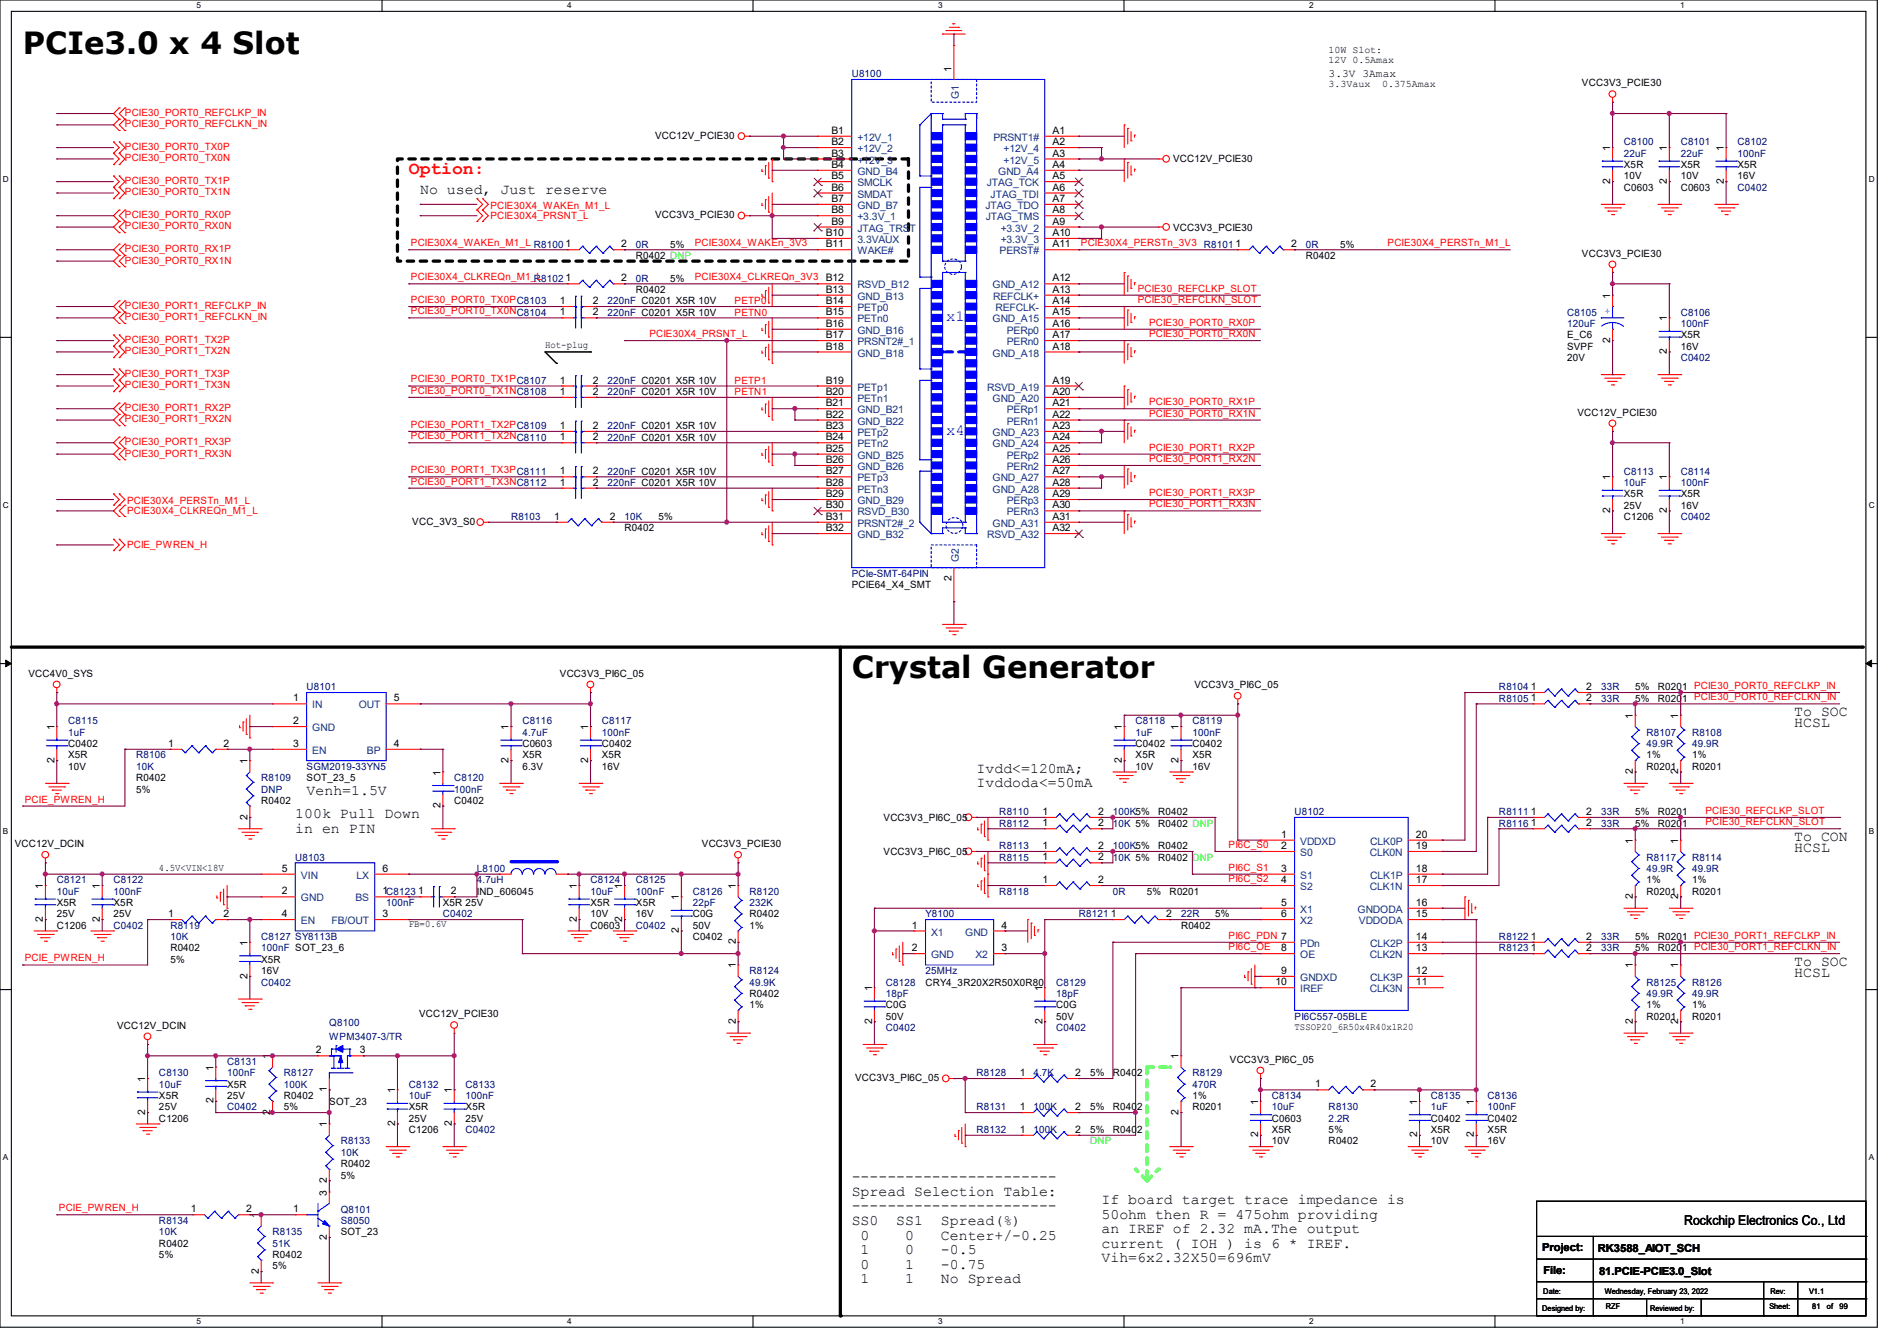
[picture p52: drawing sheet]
<svg xmlns="http://www.w3.org/2000/svg" width="297mm" height="210mm" viewBox="0 0 297 210" stroke-linecap="round" stroke-linejoin="round" font-family="sans-serif">
<defs><g id="words">
<g font-size="4.8">
<text x="3.6" y="8.4">PCIe3.0 x 4 Slot</text>
<text x="133.3" y="106.2">Crystal Generator</text>
</g>
<text font-size="2.8" fill="#f00" x="64" y="27.3">Option:</text>
<g font-size="2.5" fill="#00f">
<text x="148.1" y="50.3">x1</text>
<text x="148.1" y="68.1">x4</text>
</g>
<g font-size="2.3">
<text x="65.8" y="30.3">No used, Just reserve</text>
<text x="280.9" y="113.9">HCSL</text>
<text x="280.9" y="112.1">To SOC</text>
<text x="48" y="124.5">Venh=1.5V</text>
<text x="152.9" y="121">Ivdd&lt;=120mA;</text>
<text x="152.9" y="123.3">Ivddoda&lt;=50mA</text>
<text x="46.2" y="128.1">100k Pull Down</text>
<text x="46.2" y="130.4">in en PIN</text>
<text x="280.9" y="131.7">To CON</text>
<text x="280.9" y="133.4">HCSL</text>
<text x="280.9" y="153">HCSL</text>
<text x="280.9" y="151.2">To SOC</text>
<text x="133.3" y="185">-----------------------</text>
<text x="133.3" y="187.3">Spread Selection Table:</text>
<text x="133.3" y="189.6">-----------------------</text>
<text x="133.3" y="191.9">SS0</text>
<text x="140.3" y="191.9">SS1</text>
<text x="147.3" y="191.9">Spread(%)</text>
<text x="172.5" y="188.6">If board target trace impedance is</text>
<text x="172.5" y="190.8">50ohm then R = 475ohm providing</text>
<text x="134.7" y="194.1">0</text>
<text x="134.7" y="196.4">1</text>
<text x="141.7" y="194.1">0</text>
<text x="141.7" y="196.4">0</text>
<text x="147.3" y="194.1">Center+/-0.25</text>
<text x="147.3" y="196.4">-0.5</text>
<text x="172.5" y="193.1">an IREF of 2.32 mA.The output</text>
<text x="172.5" y="195.4">current ( IOH ) is 6 * IREF.</text>
<text x="172.5" y="197.7">Vih=6x2.32X50=696mV</text>
<text x="134.7" y="198.7">0</text>
<text x="134.7" y="201">1</text>
<text x="141.7" y="198.7">1</text>
<text x="141.7" y="201">1</text>
<text x="147.3" y="198.7">-0.75</text>
<text x="147.3" y="201">No Spread</text>
</g>
<text font-size="2.1" x="263.7" y="191.9">Rockchip Electronics Co., Ltd</text>
<g font-size="1.7">
<text x="208" y="12.1">3.3V 3Amax</text>
<text x="241.5" y="196">Project:</text>
<text x="250.1" y="196.1">RK3588_AIOT_SCH</text>
<text x="241.6" y="199.5">File:</text>
<text x="250.4" y="199.7">81.PCIE-PCIE3.0_Slot</text>
</g>
<g font-size="1.6">
<text x="149" y="11.2" transform="rotate(-90 149 11.2)">1</text>
<text x="208" y="8.3">10W Slot:</text>
<text x="208" y="9.9">12V 0.5Amax</text>
<text x="208" y="13.7">3.3Vaux</text>
<text x="216.4" y="13.7">0.375Amax</text>
<text x="247.7" y="13.5">VCC3V3_PCIE30</text>
<text x="102.6" y="21.7">VCC12V_PCIE30</text>
<text x="130.2" y="21">B1</text>
<text x="130.2" y="22.7">B2</text>
<text x="164.8" y="21">A1</text>
<text x="164.8" y="22.7">A2</text>
<text x="252.1" y="23.7" transform="rotate(-90 252.1 23.7)">1</text>
<text x="261" y="23.7" transform="rotate(-90 261 23.7)">1</text>
<text x="269.9" y="23.7" transform="rotate(-90 269.9 23.7)">1</text>
<text x="130.2" y="24.5">B3</text>
<text x="130.2" y="26.3">B4</text>
<text x="130.2" y="28.1">B5</text>
<text x="130.2" y="29.8">B6</text>
<text x="164.8" y="24.5">A3</text>
<text x="164.8" y="26.3">A4</text>
<text x="164.8" y="28.1">A5</text>
<text x="164.8" y="29.8">A6</text>
<text x="183.7" y="25.4">VCC12V_PCIE30</text>
<text x="252.1" y="28.8" transform="rotate(-90 252.1 28.8)">2</text>
<text x="254.3" y="29.9">C0603</text>
<text x="254.3" y="26.3">X5R</text>
<text x="254.3" y="28.1">10V</text>
<text x="261" y="28.8" transform="rotate(-90 261 28.8)">2</text>
<text x="263.1" y="29.9">C0603</text>
<text x="263.1" y="26.3">X5R</text>
<text x="263.1" y="28.1">10V</text>
<text x="269.9" y="28.8" transform="rotate(-90 269.9 28.8)">2</text>
<text x="272" y="26.3">X5R</text>
<text x="272" y="28.1">16V</text>
<text x="102.6" y="34.2">VCC3V3_PCIE30</text>
<text x="130.2" y="31.6">B7</text>
<text x="130.2" y="33.4">B8</text>
<text x="130.2" y="35.2">B9</text>
<text x="164.8" y="31.6">A7</text>
<text x="164.8" y="33.4">A8</text>
<text x="164.8" y="35.2">A9</text>
<text x="88.6" y="38.7">1</text>
<text x="97.2" y="38.7">2</text>
<text x="99.6" y="40.6">R0402 DNP</text>
<text x="104.9" y="38.8">5%</text>
<text x="129.3" y="37">B10</text>
<text x="129.3" y="38.7">B11</text>
<text x="164.8" y="37">A10</text>
<text x="164.8" y="38.7">A11</text>
<text x="183.7" y="36.1">VCC3V3_PCIE30</text>
<text x="193.5" y="38.7">1</text>
<text x="202.1" y="38.7">2</text>
<text x="204.5" y="40.6">R0402</text>
<text x="209.8" y="38.8">5%</text>
<text x="247.7" y="40.2">VCC3V3_PCIE30</text>
<text x="87.7" y="47.6">1</text>
<text x="88.6" y="44.1">1</text>
<text x="92.8" y="47.6">2</text>
<text x="97.2" y="44.1">2</text>
<text x="99.6" y="45.9">R0402</text>
<text x="104.9" y="44.1">5%</text>
<text x="129.3" y="44.1">B12</text>
<text x="129.3" y="45.8">B13</text>
<text x="129.3" y="47.6">B14</text>
<text x="164.8" y="44.1">A12</text>
<text x="164.8" y="45.8">A13</text>
<text x="164.8" y="47.6">A14</text>
<text x="252.1" y="46.8" transform="rotate(-90 252.1 46.8)">1</text>
<text x="87.7" y="49.4">1</text>
<text x="92.8" y="49.4">2</text>
<text x="129.3" y="49.4">B15</text>
<text x="129.3" y="51.2">B16</text>
<text x="129.3" y="53">B17</text>
<text x="164.8" y="49.4">A15</text>
<text x="164.8" y="51.2">A16</text>
<text x="164.8" y="53">A17</text>
<text x="245.4" y="53">E_C6</text>
<text x="252.1" y="53.7" transform="rotate(-90 252.1 53.7)">2</text>
<text x="261" y="50.3" transform="rotate(-90 261 50.3)">1</text>
<text x="263.1" y="53">X5R</text>
<text x="85.3" y="54.6">Hot-plug</text>
<text x="129.3" y="54.7">B18</text>
<text x="164.8" y="54.7">A18</text>
<text x="245.4" y="54.8">SVPF</text>
<text x="245.4" y="56.6">20V</text>
<text x="261" y="55.5" transform="rotate(-90 261 55.5)">2</text>
<text x="263.1" y="54.8">16V</text>
<text x="87.7" y="61.8">1</text>
<text x="87.7" y="60.1">1</text>
<text x="92.8" y="61.8">2</text>
<text x="92.8" y="60.1">2</text>
<text x="129.3" y="60.1">B19</text>
<text x="129.3" y="61.8">B20</text>
<text x="129.3" y="63.6">B21</text>
<text x="129.3" y="65.4">B22</text>
<text x="164.8" y="60.1">A19</text>
<text x="164.8" y="61.8">A20</text>
<text x="164.8" y="63.6">A21</text>
<text x="164.8" y="65.4">A22</text>
<text x="247" y="65.1">VCC12V_PCIE30</text>
<text x="87.7" y="67.2">1</text>
<text x="87.7" y="69">1</text>
<text x="92.8" y="67.2">2</text>
<text x="92.8" y="69">2</text>
<text x="129.3" y="67.2">B23</text>
<text x="129.3" y="69">B24</text>
<text x="129.3" y="70.7">B25</text>
<text x="164.8" y="67.2">A23</text>
<text x="164.8" y="69">A24</text>
<text x="164.8" y="70.7">A25</text>
<text x="87.7" y="76.1">1</text>
<text x="87.7" y="74.3">1</text>
<text x="92.8" y="76.1">2</text>
<text x="92.8" y="74.3">2</text>
<text x="129.3" y="72.5">B26</text>
<text x="129.3" y="74.3">B27</text>
<text x="129.3" y="76.1">B28</text>
<text x="129.3" y="77.9">B29</text>
<text x="164.8" y="72.5">A26</text>
<text x="164.8" y="74.3">A27</text>
<text x="164.8" y="76.1">A28</text>
<text x="164.8" y="77.9">A29</text>
<text x="252.1" y="75.2" transform="rotate(-90 252.1 75.2)">1</text>
<text x="254.3" y="77.9">X5R</text>
<text x="261" y="75.2" transform="rotate(-90 261 75.2)">1</text>
<text x="263.1" y="77.9">X5R</text>
<text x="64.6" y="82.2">VCC_3V3_S0</text>
<text x="86.8" y="81.4">1</text>
<text x="95.5" y="81.4">2</text>
<text x="97.8" y="83.2">R0402</text>
<text x="103.1" y="81.4">5%</text>
<text x="129.3" y="79.6">B30</text>
<text x="129.3" y="81.4">B31</text>
<text x="129.3" y="83.2">B32</text>
<text x="164.8" y="79.6">A30</text>
<text x="164.8" y="81.4">A31</text>
<text x="164.8" y="83.2">A32</text>
<text x="252.1" y="80.3" transform="rotate(-90 252.1 80.3)">2</text>
<text x="254.3" y="81.4">C1206</text>
<text x="254.3" y="79.7">25V</text>
<text x="261" y="80.3" transform="rotate(-90 261 80.3)">2</text>
<text x="263.1" y="79.7">16V</text>
<text x="133.3" y="92.1">PCIE64_X4_SMT</text>
<text x="149" y="91" transform="rotate(-90 149 91)">2</text>
<text x="4.4" y="106">VCC4V0_SYS</text>
<text x="87.7" y="106">VCC3V3_PI6C_05</text>
<text x="187" y="107.8">VCC3V3_PI6C_05</text>
<text x="45.9" y="109.9">1</text>
<text x="45.9" y="113.4">2</text>
<text x="61.7" y="109.9">5</text>
<text x="239.7" y="108.1">1</text>
<text x="239.7" y="109.9">1</text>
<text x="248.4" y="108.1">2</text>
<text x="248.4" y="109.9">2</text>
<text x="255.7" y="112.6" transform="rotate(-90 255.7 112.6)">1</text>
<text x="256" y="108.1">5%</text>
<text x="256" y="109.9">5%</text>
<text x="259.6" y="108.1">R0201 PCIE30_PORT0_REFCLKP_IN</text>
<text x="259.6" y="109.9">R0201 PCIE30_PORT0_REFCLKN_IN</text>
<text x="262.8" y="112.6" transform="rotate(-90 262.8 112.6)">1</text>
<text x="8.5" y="119.5" transform="rotate(-90 8.5 119.5)">2</text>
<text x="8.5" y="114.3" transform="rotate(-90 8.5 114.3)">1</text>
<text x="10.7" y="117">C0402</text>
<text x="10.7" y="118.8">X5R</text>
<text x="26.3" y="117">1</text>
<text x="35" y="117">2</text>
<text x="38.7" y="119.7" transform="rotate(-90 38.7 119.7)">1</text>
<text x="45.9" y="117">3</text>
<text x="61.7" y="117">4</text>
<text x="79.6" y="119.5" transform="rotate(-90 79.6 119.5)">2</text>
<text x="79.6" y="114.3" transform="rotate(-90 79.6 114.3)">1</text>
<text x="81.8" y="117">C0603</text>
<text x="81.8" y="118.8">X5R</text>
<text x="92.1" y="119.5" transform="rotate(-90 92.1 119.5)">2</text>
<text x="92.1" y="114.3" transform="rotate(-90 92.1 114.3)">1</text>
<text x="94.2" y="117">C0402</text>
<text x="94.2" y="118.8">X5R</text>
<text x="175.6" y="119.5" transform="rotate(-90 175.6 119.5)">2</text>
<text x="175.6" y="114.3" transform="rotate(-90 175.6 114.3)">1</text>
<text x="177.8" y="117">C0402</text>
<text x="177.8" y="118.8">X5R</text>
<text x="184.5" y="119.5" transform="rotate(-90 184.5 119.5)">2</text>
<text x="184.5" y="114.3" transform="rotate(-90 184.5 114.3)">1</text>
<text x="186.7" y="117">C0402</text>
<text x="186.7" y="118.8">X5R</text>
<text x="257.8" y="118.8">1%</text>
<text x="264.9" y="118.8">1%</text>
<text x="10.7" y="120.6">10V</text>
<text x="21.3" y="122.3">R0402</text>
<text x="21.3" y="124.1">5%</text>
<text x="40.9" y="125.9">R0402</text>
<text x="48" y="122.3">SOT_23_5</text>
<text x="69" y="121.5" transform="rotate(-90 69 121.5)">1</text>
<text x="71.1" y="125.9">C0402</text>
<text x="81.8" y="120.6">6.3V</text>
<text x="94.2" y="120.6">16V</text>
<text x="177.8" y="120.6">10V</text>
<text x="186.7" y="120.6">16V</text>
<text x="255.7" y="121.2" transform="rotate(-90 255.7 121.2)">2</text>
<text x="257.8" y="120.6">R0201</text>
<text x="262.8" y="121.2" transform="rotate(-90 262.8 121.2)">2</text>
<text x="264.9" y="120.6">R0201</text>
<text x="38.7" y="128.4" transform="rotate(-90 38.7 128.4)">2</text>
<text x="69" y="126.6" transform="rotate(-90 69 126.6)">2</text>
<text x="138.3" y="128.6">VCC3V3_PI6C_05</text>
<text x="163.2" y="129.4">1</text>
<text x="163.2" y="127.6">1</text>
<text x="171.9" y="129.4">2</text>
<text x="171.9" y="127.6">2</text>
<text x="181.4" y="129.5">R0402 DNP</text>
<text x="181.4" y="127.7">R0402</text>
<text x="200.6" y="131.2">1</text>
<text x="221.7" y="131.2">20</text>
<text x="239.7" y="127.6">1</text>
<text x="239.7" y="129.4">1</text>
<text x="248.4" y="127.6">2</text>
<text x="248.4" y="129.4">2</text>
<text x="256" y="127.7">5%</text>
<text x="256" y="129.5">5%</text>
<text x="259.6" y="127.7">R0201</text>
<text x="259.6" y="129.5">R0201</text>
<text x="2.3" y="132.7">VCC12V_DCIN</text>
<text x="24.9" y="136.4">4.5V&lt;VIN&lt;18V</text>
<text x="44.1" y="136.5">5</text>
<text x="59.9" y="136.5">6</text>
<text x="109.9" y="132.7">VCC3V3_PCIE30</text>
<text x="138.3" y="133.9">VCC3V3_PI6C_05</text>
<text x="163.2" y="134.7">1</text>
<text x="163.2" y="133">1</text>
<text x="171.9" y="134.7">2</text>
<text x="171.9" y="133">2</text>
<text x="181.4" y="134.8">R0402 DNP</text>
<text x="181.4" y="133">R0402</text>
<text x="200.6" y="133">2</text>
<text x="200.6" y="136.5">3</text>
<text x="221.7" y="136.5">18</text>
<text x="221.7" y="133">19</text>
<text x="255.7" y="132.1" transform="rotate(-90 255.7 132.1)">1</text>
<text x="262.8" y="132.1" transform="rotate(-90 262.8 132.1)">1</text>
<text x="6.7" y="139.2" transform="rotate(-90 6.7 139.2)">1</text>
<text x="8.9" y="141.9">X5R</text>
<text x="8.9" y="143.7">25V</text>
<text x="15.6" y="139.2" transform="rotate(-90 15.6 139.2)">1</text>
<text x="17.8" y="141.9">X5R</text>
<text x="17.8" y="143.7">25V</text>
<text x="26.3" y="143.6">1</text>
<text x="35" y="143.6">2</text>
<text x="44.1" y="143.6">4</text>
<text x="44.1" y="140.1">2</text>
<text x="59.9" y="143.6">3</text>
<text x="59.9" y="140.1">1C8123</text>
<text x="65.4" y="140.1">1</text>
<text x="69.3" y="141.9">X5R 25V</text>
<text x="70.6" y="140.1">2</text>
<text x="74.7" y="140.1">IND_606045</text>
<text x="90.3" y="139.2" transform="rotate(-90 90.3 139.2)">1</text>
<text x="92.5" y="141.9">X5R</text>
<text x="92.5" y="143.7">10V</text>
<text x="97.4" y="139.2" transform="rotate(-90 97.4 139.2)">1</text>
<text x="99.6" y="141.9">X5R</text>
<text x="99.6" y="143.7">16V</text>
<text x="106.3" y="141" transform="rotate(-90 106.3 141)">1</text>
<text x="108.5" y="143.7">C0G</text>
<text x="115.2" y="139.2" transform="rotate(-90 115.2 139.2)">1</text>
<text x="117.3" y="143.7">R0402</text>
<text x="163.2" y="138.3">1</text>
<text x="171.9" y="138.3">2</text>
<text x="173.9" y="143.6">1</text>
<text x="179.6" y="140.1">5%</text>
<text x="182.6" y="143.6">2</text>
<text x="183.1" y="140.1">R0201</text>
<text x="190.2" y="143.7">5%</text>
<text x="200.6" y="138.3">4</text>
<text x="200.6" y="141.9">5</text>
<text x="200.6" y="143.6">6</text>
<text x="221.7" y="143.6">15</text>
<text x="221.7" y="141.9">16</text>
<text x="221.7" y="138.3">17</text>
<text x="255.7" y="140.8" transform="rotate(-90 255.7 140.8)">2</text>
<text x="257.8" y="140.1">R0201</text>
<text x="257.8" y="138.3">1%</text>
<text x="262.8" y="140.8" transform="rotate(-90 262.8 140.8)">2</text>
<text x="264.9" y="140.1">R0201</text>
<text x="264.9" y="138.3">1%</text>
<text x="6.7" y="144.4" transform="rotate(-90 6.7 144.4)">2</text>
<text x="8.9" y="145.5">C1206</text>
<text x="15.6" y="144.4" transform="rotate(-90 15.6 144.4)">2</text>
<text x="26.7" y="149">R0402</text>
<text x="38.7" y="148.1" transform="rotate(-90 38.7 148.1)">1</text>
<text x="64" y="145.2">FB=0.6V</text>
<text x="90.3" y="144.4" transform="rotate(-90 90.3 144.4)">2</text>
<text x="92.5" y="145.5">C0603</text>
<text x="97.4" y="144.4" transform="rotate(-90 97.4 144.4)">2</text>
<text x="106.3" y="146.1" transform="rotate(-90 106.3 146.1)">2</text>
<text x="108.5" y="147.2">C0402</text>
<text x="108.5" y="145.5">50V</text>
<text x="115.2" y="147.9" transform="rotate(-90 115.2 147.9)">2</text>
<text x="117.3" y="145.5">1%</text>
<text x="142.8" y="145.4">1</text>
<text x="142.8" y="149">2</text>
<text x="156.8" y="149">3</text>
<text x="156.8" y="145.4">4</text>
<text x="184.9" y="145.5">R0402</text>
<text x="200.6" y="149">8</text>
<text x="221.7" y="149">13</text>
<text x="221.7" y="147.2">14</text>
<text x="239.7" y="147.2">1</text>
<text x="239.7" y="149">1</text>
<text x="248.4" y="147.2">2</text>
<text x="248.4" y="149">2</text>
<text x="256" y="147.2">5%</text>
<text x="256" y="149">5%</text>
<text x="259.6" y="147.2">R0201 PCIE30_PORT1_REFCLKP_IN</text>
<text x="259.6" y="149">R0201 PCIE30_PORT1_REFCLKN_IN</text>
<text x="26.7" y="150.8">5%</text>
<text x="38.7" y="153.2" transform="rotate(-90 38.7 153.2)">2</text>
<text x="40.9" y="150.8">X5R</text>
<text x="40.9" y="152.6">16V</text>
<text x="115.2" y="151.7" transform="rotate(-90 115.2 151.7)">1</text>
<text x="136.5" y="155.2" transform="rotate(-90 136.5 155.2)">1</text>
<text x="144.9" y="154.3">CRY4_3R20X2R50X0R80</text>
<text x="163.2" y="155.2" transform="rotate(-90 163.2 155.2)">1</text>
<text x="199.7" y="154.3">10</text>
<text x="200.6" y="152.5">9</text>
<text x="221.7" y="154.3">11</text>
<text x="221.7" y="152.5">12</text>
<text x="255.7" y="151.7" transform="rotate(-90 255.7 151.7)">1</text>
<text x="262.8" y="151.7" transform="rotate(-90 262.8 151.7)">1</text>
<text x="18.3" y="161.1">VCC12V_DCIN</text>
<text x="65.6" y="159.3">VCC12V_PCIE30</text>
<text x="115.2" y="160.4" transform="rotate(-90 115.2 160.4)">2</text>
<text x="117.3" y="156.1">R0402</text>
<text x="117.3" y="157.9">1%</text>
<text x="136.5" y="160.4" transform="rotate(-90 136.5 160.4)">2</text>
<text x="138.7" y="157.9">C0G</text>
<text x="138.7" y="159.7">50V</text>
<text x="163.2" y="160.4" transform="rotate(-90 163.2 160.4)">2</text>
<text x="165.4" y="157.9">C0G</text>
<text x="165.4" y="159.7">50V</text>
<text x="202.7" y="161.2">TSSOP20_6R50x4R40x1R20</text>
<text x="255.7" y="160.4" transform="rotate(-90 255.7 160.4)">2</text>
<text x="257.8" y="159.7">R0201</text>
<text x="257.8" y="157.9">1%</text>
<text x="262.8" y="160.4" transform="rotate(-90 262.8 160.4)">2</text>
<text x="264.9" y="159.7">R0201</text>
<text x="264.9" y="157.9">1%</text>
<text x="33.4" y="167.7" transform="rotate(-90 33.4 167.7)">1</text>
<text x="42.3" y="165.9" transform="rotate(-90 42.3 165.9)">1</text>
<text x="49.4" y="165">2</text>
<text x="56.3" y="165">3</text>
<text x="184.5" y="165.9" transform="rotate(-90 184.5 165.9)">1</text>
<text x="192.6" y="166.5">VCC3V3_PI6C_05</text>
<text x="22.7" y="169.5" transform="rotate(-90 22.7 169.5)">1</text>
<text x="24.9" y="172.1">X5R</text>
<text x="24.9" y="173.9">25V</text>
<text x="33.4" y="172.8" transform="rotate(-90 33.4 172.8)">2</text>
<text x="35.6" y="170.3">X5R</text>
<text x="35.6" y="172.1">25V</text>
<text x="44.4" y="172.1">R0402</text>
<text x="44.4" y="173.9">5%</text>
<text x="51.2" y="171" transform="rotate(-90 51.2 171)">1</text>
<text x="51.6" y="173">SOT_23</text>
<text x="61.8" y="171.2" transform="rotate(-90 61.8 171.2)">1</text>
<text x="64" y="173.9">X5R</text>
<text x="70.7" y="171.2" transform="rotate(-90 70.7 171.2)">1</text>
<text x="72.9" y="173.9">X5R</text>
<text x="133.9" y="169.3">VCC3V3_PI6C_05</text>
<text x="159.7" y="168.5">1</text>
<text x="159.7" y="173.9">1</text>
<text x="168.4" y="168.5">2</text>
<text x="168.4" y="173.9">2</text>
<text x="170.7" y="168.6">5%</text>
<text x="170.7" y="173.9">5%</text>
<text x="174.2" y="168.6">R0402</text>
<text x="174.2" y="173.9">R0402</text>
<text x="186.7" y="173.9">R0201</text>
<text x="186.7" y="172.1">1%</text>
<text x="197" y="173" transform="rotate(-90 197 173)">1</text>
<text x="205.9" y="170.3">1</text>
<text x="214.6" y="170.3">2</text>
<text x="221.9" y="173" transform="rotate(-90 221.9 173)">1</text>
<text x="230.8" y="173" transform="rotate(-90 230.8 173)">1</text>
<text x="22.7" y="174.6" transform="rotate(-90 22.7 174.6)">2</text>
<text x="24.9" y="175.7">C1206</text>
<text x="42.3" y="174.6" transform="rotate(-90 42.3 174.6)">2</text>
<text x="51.2" y="176.6" transform="rotate(-90 51.2 176.6)">1</text>
<text x="61.8" y="176.4" transform="rotate(-90 61.8 176.4)">2</text>
<text x="64" y="177.5">C1206</text>
<text x="64" y="175.7">25V</text>
<text x="70.7" y="176.4" transform="rotate(-90 70.7 176.4)">2</text>
<text x="72.9" y="175.7">25V</text>
<text x="159.7" y="177.4">1</text>
<text x="168.4" y="177.4">2</text>
<text x="170.7" y="177.5">5%</text>
<text x="174.2" y="177.5">R0402</text>
<text x="184.5" y="174.6" transform="rotate(-90 184.5 174.6)">2</text>
<text x="197" y="178.1" transform="rotate(-90 197 178.1)">2</text>
<text x="199.1" y="175.7">C0603</text>
<text x="199.1" y="177.5">X5R</text>
<text x="199.1" y="179.2">10V</text>
<text x="208" y="179.2">R0402</text>
<text x="208" y="177.5">5%</text>
<text x="221.9" y="178.1" transform="rotate(-90 221.9 178.1)">2</text>
<text x="224" y="175.7">C0402</text>
<text x="224" y="177.5">X5R</text>
<text x="224" y="179.2">10V</text>
<text x="230.8" y="178.1" transform="rotate(-90 230.8 178.1)">2</text>
<text x="232.9" y="175.7">C0402</text>
<text x="232.9" y="177.5">X5R</text>
<text x="232.9" y="179.2">16V</text>
<text x="51.2" y="185.2" transform="rotate(-90 51.2 185.2)">2</text>
<text x="53.3" y="182.8">R0402</text>
<text x="53.3" y="184.6">5%</text>
<text x="29.9" y="189.9">1</text>
<text x="38.6" y="189.9">2</text>
<text x="40.5" y="190.8" transform="rotate(-90 40.5 190.8)">1</text>
<text x="45.9" y="189.9">1</text>
<text x="51.2" y="187.2" transform="rotate(-90 51.2 187.2)">3</text>
<text x="24.9" y="195.2">R0402</text>
<text x="24.9" y="197">5%</text>
<text x="42.7" y="197">R0402</text>
<text x="51.2" y="194.1" transform="rotate(-90 51.2 194.1)">2</text>
<text x="53.3" y="193.5">SOT_23</text>
<text x="40.5" y="199.5" transform="rotate(-90 40.5 199.5)">2</text>
<text x="42.7" y="198.8">5%</text>
</g>
<g font-size="1.6" fill="#000080">
<text x="133.3" y="12.1">U8100</text>
<text x="254.3" y="22.8">C8100</text>
<text x="263.1" y="22.8">C8101</text>
<text x="272" y="22.8">C8102</text>
<text x="254.3" y="24.6">22uF</text>
<text x="263.1" y="24.6">22uF</text>
<text x="272" y="24.6">100nF</text>
<text x="272" y="29.9">C0402</text>
<text x="99.6" y="38.8">0R</text>
<text x="204.5" y="38.8">0R</text>
<text x="83.6" y="44.1">R8102</text>
<text x="95.1" y="47.7">220nF C0201 X5R 10V</text>
<text x="99.6" y="44.1">0R</text>
<text x="95.1" y="49.4">220nF C0201 X5R 10V</text>
<text x="245.4" y="49.4">C8105</text>
<text x="245.4" y="51.2">120uF</text>
<text x="263.1" y="49.4">C8106</text>
<text x="263.1" y="51.2">100nF</text>
<text x="263.1" y="56.6">C0402</text>
<text x="95.1" y="61.9">220nF C0201 X5R 10V</text>
<text x="95.1" y="60.1">220nF C0201 X5R 10V</text>
<text x="95.1" y="67.2">220nF C0201 X5R 10V</text>
<text x="95.1" y="69">220nF C0201 X5R 10V</text>
<text x="95.1" y="76.1">220nF C0201 X5R 10V</text>
<text x="95.1" y="74.3">220nF C0201 X5R 10V</text>
<text x="254.3" y="74.3">C8113</text>
<text x="254.3" y="76.1">10uF</text>
<text x="263.1" y="74.3">C8114</text>
<text x="263.1" y="76.1">100nF</text>
<text x="80" y="81.4">R8103</text>
<text x="97.8" y="81.4">10K</text>
<text x="263.1" y="81.4">C0402</text>
<text x="133.3" y="90.3">PCIe-SMT-64PIN</text>
<text x="10.7" y="113.5">C8115</text>
<text x="48" y="108.1">U8101</text>
<text x="81.8" y="113.5">C8116</text>
<text x="94.2" y="113.5">C8117</text>
<text x="177.8" y="113.5">C8118</text>
<text x="186.7" y="113.5">C8119</text>
<text x="234.7" y="108.1">R8104</text>
<text x="234.7" y="109.9">R8105</text>
<text x="250.7" y="108.1">33R</text>
<text x="250.7" y="109.9">33R</text>
<text x="10.7" y="115.2">1uF</text>
<text x="21.3" y="118.8">R8106</text>
<text x="81.8" y="115.2">4.7uF</text>
<text x="94.2" y="115.2">100nF</text>
<text x="177.8" y="115.2">1uF</text>
<text x="186.7" y="115.2">100nF</text>
<text x="257.8" y="115.2">R8107</text>
<text x="257.8" y="117">49.9R</text>
<text x="264.9" y="115.2">R8108</text>
<text x="264.9" y="117">49.9R</text>
<text x="21.3" y="120.6">10K</text>
<text x="40.9" y="122.3">R8109</text>
<text x="40.9" y="124.1">DNP</text>
<text x="48" y="120.6">SGM2019-33YN5</text>
<text x="71.1" y="122.3">C8120</text>
<text x="71.1" y="124.1">100nF</text>
<text x="156.5" y="129.5">R8112</text>
<text x="156.5" y="127.7">R8110</text>
<text x="174.2" y="129.5">10K 5%</text>
<text x="174.2" y="127.7">100K5%</text>
<text x="202.7" y="127.7">U8102</text>
<text x="234.7" y="127.7">R8111</text>
<text x="234.7" y="129.5">R8116</text>
<text x="250.7" y="127.7">33R</text>
<text x="250.7" y="129.5">33R</text>
<text x="46.2" y="134.8">U8103</text>
<text x="74.7" y="136.6">L8100</text>
<text x="156.5" y="134.8">R8115</text>
<text x="156.5" y="133">R8113</text>
<text x="174.2" y="134.8">10K 5%</text>
<text x="174.2" y="133">100K5%</text>
<text x="257.8" y="134.8">R8117</text>
<text x="257.8" y="136.6">49.9R</text>
<text x="264.9" y="134.8">R8114</text>
<text x="264.9" y="136.6">49.9R</text>
<text x="8.9" y="138.3">C8121</text>
<text x="8.9" y="140.1">10uF</text>
<text x="17.8" y="138.3">C8122</text>
<text x="17.8" y="140.1">100nF</text>
<text x="60.5" y="141.9">100nF</text>
<text x="69.3" y="143.7">C0402</text>
<text x="74.7" y="138.3">4.7uH</text>
<text x="92.5" y="138.3">C8124</text>
<text x="92.5" y="140.1">10uF</text>
<text x="99.6" y="138.3">C8125</text>
<text x="99.6" y="140.1">100nF</text>
<text x="108.5" y="140.1">C8126</text>
<text x="108.5" y="141.9">22pF</text>
<text x="117.3" y="140.1">R8120</text>
<text x="117.3" y="141.9">232K</text>
<text x="144.9" y="143.7">Y8100</text>
<text x="156.5" y="140.1">R8118</text>
<text x="168.9" y="143.7">R8121</text>
<text x="174.2" y="140.1">0R</text>
<text x="184.9" y="143.7">22R</text>
<text x="17.8" y="145.5">C0402</text>
<text x="26.7" y="145.5">R8119</text>
<text x="26.7" y="147.2">10K</text>
<text x="40.9" y="147.2">C8127 SY8113B</text>
<text x="40.9" y="149">100nF SOT_23_6</text>
<text x="99.6" y="145.5">C0402</text>
<text x="234.7" y="147.2">R8122</text>
<text x="234.7" y="149">R8123</text>
<text x="250.7" y="147.2">33R</text>
<text x="250.7" y="149">33R</text>
<text x="40.9" y="154.3">C0402</text>
<text x="117.3" y="152.6">R8124</text>
<text x="117.3" y="154.3">49.9K</text>
<text x="138.7" y="154.3">C8128</text>
<text x="144.9" y="152.6">25MHz</text>
<text x="165.4" y="154.3">C8129</text>
<text x="257.8" y="154.3">R8125</text>
<text x="264.9" y="154.3">R8126</text>
<text x="51.6" y="160.7">Q8100</text>
<text x="138.7" y="156.1">18pF</text>
<text x="138.7" y="161.5">C0402</text>
<text x="165.4" y="156.1">18pF</text>
<text x="165.4" y="161.5">C0402</text>
<text x="202.7" y="159.7">PI6C557-05BLE</text>
<text x="257.8" y="156.1">49.9R</text>
<text x="264.9" y="156.1">49.9R</text>
<text x="35.6" y="166.8">C8131</text>
<text x="51.6" y="162.9">WPM3407-3/TR</text>
<text x="24.9" y="168.6">C8130</text>
<text x="24.9" y="170.3">10uF</text>
<text x="35.6" y="168.6">100nF</text>
<text x="35.6" y="173.9">C0402</text>
<text x="44.4" y="168.6">R8127</text>
<text x="44.4" y="170.3">100K</text>
<text x="64" y="170.3">C8132</text>
<text x="64" y="172.1">10uF</text>
<text x="72.9" y="170.3">C8133</text>
<text x="72.9" y="172.1">100nF</text>
<text x="152.9" y="168.6">R8128</text>
<text x="152.9" y="173.9">R8131</text>
<text x="161.8" y="168.6">4.7K</text>
<text x="161.8" y="173.9">100K</text>
<text x="186.7" y="168.6">R8129</text>
<text x="186.7" y="170.3">470R</text>
<text x="199.1" y="172.1">C8134</text>
<text x="199.1" y="173.9">10uF</text>
<text x="208" y="173.9">R8130</text>
<text x="224" y="172.1">C8135</text>
<text x="224" y="173.9">1uF</text>
<text x="232.9" y="172.1">C8136</text>
<text x="232.9" y="173.9">100nF</text>
<text x="53.3" y="179.2">R8133</text>
<text x="72.9" y="177.5">C0402</text>
<text x="152.9" y="177.5">R8132</text>
<text x="161.8" y="177.5">100K</text>
<text x="208" y="175.7">2.2R</text>
<text x="53.3" y="181">10K</text>
<text x="24.9" y="191.7">R8134</text>
<text x="53.3" y="189.9">Q8101</text>
<text x="53.3" y="191.7">S8050</text>
<text x="24.9" y="193.5">10K</text>
<text x="42.7" y="193.5">R8135</text>
<text x="42.7" y="195.2">51K</text>
</g>
<g font-size="1.6" fill="#004080">
<text x="150.1" y="15.5" transform="rotate(-90 150.1 15.5)">G1</text>
<text x="134.2" y="22.1">+12V_1</text>
<text x="134.2" y="23.8">+12V_2</text>
<text x="155.5" y="22.1">PRSNT1#</text>
<text x="157.1" y="23.8">+12V_4</text>
<text x="134.2" y="25.6">+12V_3</text>
<text x="134.2" y="27.4">GND_B4</text>
<text x="134.2" y="29.2">SMCLK</text>
<text x="154.5" y="29.2">JTAG_TCK</text>
<text x="156.3" y="27.4">GND_A4</text>
<text x="157.1" y="25.6">+12V_5</text>
<text x="134.2" y="30.9">SMDAT</text>
<text x="134.2" y="32.7">GND_B7</text>
<text x="134.2" y="34.5">+3.3V_1</text>
<text x="154.3" y="32.7">JTAG_TDO</text>
<text x="154.3" y="34.5">JTAG_TMS</text>
<text x="155.1" y="30.9">JTAG_TDI</text>
<text x="134.2" y="36.3">JTAG_TRST</text>
<text x="134.2" y="38.1">3.3VAUX</text>
<text x="134.2" y="39.8">WAKE#</text>
<text x="156.5" y="39.8">PERST#</text>
<text x="156.7" y="36.3">+3.3V_2</text>
<text x="156.7" y="38.1">+3.3V_3</text>
<text x="134.2" y="45.2">RSVD_B12</text>
<text x="134.2" y="46.9">GND_B13</text>
<text x="155.4" y="45.2">GND_A12</text>
<text x="155.5" y="46.9">REFCLK+</text>
<text x="134.2" y="48.7">PETp0</text>
<text x="134.2" y="50.5">PETn0</text>
<text x="134.2" y="52.3">GND_B16</text>
<text x="155.4" y="50.5">GND_A15</text>
<text x="155.9" y="48.7">REFCLK-</text>
<text x="157.6" y="52.3">PERp0</text>
<text x="134.2" y="54.1">PRSNT2#_1</text>
<text x="134.2" y="55.8">GND_B18</text>
<text x="155.4" y="55.8">GND_A18</text>
<text x="157.6" y="54.1">PERn0</text>
<text x="134.2" y="61.2">PETp1</text>
<text x="134.2" y="63">PETn1</text>
<text x="134.2" y="64.7">GND_B21</text>
<text x="154.6" y="61.2">RSVD_A19</text>
<text x="155.4" y="63">GND_A20</text>
<text x="157.6" y="64.7">PERp1</text>
<text x="134.2" y="66.5">GND_B22</text>
<text x="134.2" y="68.3">PETp2</text>
<text x="134.2" y="70.1">PETn2</text>
<text x="134.2" y="71.8">GND_B25</text>
<text x="155.4" y="68.3">GND_A23</text>
<text x="155.4" y="70.1">GND_A24</text>
<text x="157.6" y="66.5">PERn1</text>
<text x="157.6" y="71.8">PERp2</text>
<text x="134.2" y="73.6">GND_B26</text>
<text x="134.2" y="75.4">PETp3</text>
<text x="134.2" y="77.2">PETn3</text>
<text x="155.4" y="75.4">GND_A27</text>
<text x="155.4" y="77.2">GND_A28</text>
<text x="157.6" y="73.6">PERn2</text>
<text x="134.2" y="79">GND_B29</text>
<text x="134.2" y="80.7">RSVD_B30</text>
<text x="134.2" y="82.5">PRSNT2#_2</text>
<text x="155.4" y="82.5">GND_A31</text>
<text x="157.6" y="79">PERp3</text>
<text x="157.6" y="80.7">PERn3</text>
<text x="134.2" y="84.3">GND_B32</text>
<text x="150.1" y="88" transform="rotate(-90 150.1 88)">G2</text>
<text x="154.6" y="84.3">RSVD_A32</text>
<text x="48.9" y="111">IN</text>
<text x="56.2" y="111">OUT</text>
<text x="48.9" y="114.5">GND</text>
<text x="48.9" y="118.1">EN</text>
<text x="57.4" y="118.1">BP</text>
<text x="47.1" y="137.6">VIN</text>
<text x="55.8" y="137.6">LX</text>
<text x="203.6" y="132.3">VDDXD</text>
<text x="203.6" y="134.1">S0</text>
<text x="203.6" y="137.6">S1</text>
<text x="214.5" y="134.1">CLK0N</text>
<text x="214.5" y="137.6">CLK1P</text>
<text x="214.5" y="132.3">CLK0P</text>
<text x="47.1" y="141.2">GND</text>
<text x="55.7" y="141.2">BS</text>
<text x="203.6" y="139.4">S2</text>
<text x="203.6" y="143">X1</text>
<text x="212.6" y="143">GNDODA</text>
<text x="214.5" y="139.4">CLK1N</text>
<text x="47.1" y="144.7">EN</text>
<text x="51.9" y="144.7">FB/OUT</text>
<text x="145.8" y="146.5">X1</text>
<text x="151.1" y="146.5">GND</text>
<text x="203.6" y="144.7">X2</text>
<text x="203.6" y="148.3">PDn</text>
<text x="212.8" y="144.7">VDDODA</text>
<text x="214.5" y="148.3">CLK2P</text>
<text x="145.8" y="150.1">GND</text>
<text x="152.7" y="150.1">X2</text>
<text x="203.6" y="150.1">OE</text>
<text x="203.6" y="153.6">GNDXD</text>
<text x="203.6" y="155.4">IREF</text>
<text x="214.5" y="155.4">CLK3N</text>
<text x="214.5" y="150.1">CLK2N</text>
<text x="214.5" y="153.6">CLK3P</text>
</g>
<g font-size="1.6" fill="#f00">
<text x="19.6" y="18.2">PCIE30_PORT0_REFCLKP_IN</text>
<text x="19.6" y="19.9">PCIE30_PORT0_REFCLKN_IN</text>
<text x="19.6" y="23.5">PCIE30_PORT0_TX0P</text>
<text x="19.6" y="25.3">PCIE30_PORT0_TX0N</text>
<text x="19.6" y="28.8">PCIE30_PORT0_TX1P</text>
<text x="19.6" y="30.6">PCIE30_PORT0_TX1N</text>
<text x="19.6" y="34.2">PCIE30_PORT0_RX0P</text>
<text x="19.6" y="35.9">PCIE30_PORT0_RX0N</text>
<text x="76.8" y="34.3">PCIE30X4_PRSNT_L</text>
<text x="76.8" y="32.7">PCIE30X4_WAKEn_M1_L</text>
<text x="19.6" y="39.5">PCIE30_PORT0_RX1P</text>
<text x="19.6" y="41.3">PCIE30_PORT0_RX1N</text>
<text x="64.3" y="38.6">PCIE30X4_WAKEn_M1_L R8100</text>
<text x="108.8" y="38.6">PCIE30X4_WAKEn_3V3</text>
<text x="169.2" y="38.6">PCIE30X4_PERSTn_3V3 R8101</text>
<text x="217.3" y="38.6">PCIE30X4_PERSTn_M1_L</text>
<text x="64.3" y="47.5">PCIE30_PORT0_TX0PC8103</text>
<text x="64.3" y="43.9">PCIE30X4_CLKREQn_M1_L</text>
<text x="108.8" y="43.9">PCIE30X4_CLKREQn_3V3</text>
<text x="115" y="47.7">PETP0</text>
<text x="178.1" y="45.7">PCIE30_REFCLKP_SLOT</text>
<text x="178.1" y="47.5">PCIE30_REFCLKN_SLOT</text>
<text x="19.6" y="48.4">PCIE30_PORT1_REFCLKP_IN</text>
<text x="19.6" y="50.2">PCIE30_PORT1_REFCLKN_IN</text>
<text x="19.6" y="53.7">PCIE30_PORT1_TX2P</text>
<text x="64.3" y="49.2">PCIE30_PORT0_TX0NC8104</text>
<text x="101.7" y="52.8">PCIE30X4_PRSNT_L</text>
<text x="115" y="49.4">PETN0</text>
<text x="179.9" y="51">PCIE30_PORT0_RX0P</text>
<text x="179.9" y="52.8">PCIE30_PORT0_RX0N</text>
<text x="19.6" y="55.5">PCIE30_PORT1_TX2N</text>
<text x="19.6" y="59.1">PCIE30_PORT1_TX3P</text>
<text x="64.3" y="59.9">PCIE30_PORT0_TX1PC8107</text>
<text x="19.6" y="60.8">PCIE30_PORT1_TX3N</text>
<text x="19.6" y="64.4">PCIE30_PORT1_RX2P</text>
<text x="64.3" y="61.7">PCIE30_PORT0_TX1NC8108</text>
<text x="115" y="60.1">PETP1</text>
<text x="115" y="61.9">PETN1</text>
<text x="179.9" y="63.5">PCIE30_PORT0_RX1P</text>
<text x="179.9" y="65.2">PCIE30_PORT0_RX1N</text>
<text x="19.6" y="66.2">PCIE30_PORT1_RX2N</text>
<text x="19.6" y="69.7">PCIE30_PORT1_RX3P</text>
<text x="19.6" y="71.5">PCIE30_PORT1_RX3N</text>
<text x="64.3" y="67">PCIE30_PORT1_TX2PC8109</text>
<text x="64.3" y="68.8">PCIE30_PORT1_TX2NC8110</text>
<text x="179.9" y="70.6">PCIE30_PORT1_RX2P</text>
<text x="64.3" y="75.9">PCIE30_PORT1_TX3NC8112</text>
<text x="64.3" y="74.1">PCIE30_PORT1_TX3PC8111</text>
<text x="179.9" y="72.3">PCIE30_PORT1_RX2N</text>
<text x="179.9" y="77.7">PCIE30_PORT1_RX3P</text>
<text x="19.9" y="80.6">PCIE30X4_CLKREQn_M1_L</text>
<text x="19.9" y="78.9">PCIE30X4_PERSTn_M1_L</text>
<text x="179.9" y="79.5">PCIE30_PORT1_RX3N</text>
<text x="19.9" y="85.9">PCIE_PWREN_H</text>
<text x="3.9" y="125.7">PCIE_PWREN_H</text>
<text x="267" y="127.5">PCIE30_REFCLKP_SLOT</text>
<text x="267" y="129.2">PCIE30_REFCLKN_SLOT</text>
<text x="192.4" y="132.8">PI6C_S0</text>
<text x="192.4" y="136.4">PI6C_S1</text>
<text x="192.4" y="138.1">PI6C_S2</text>
<text x="192.4" y="148.8">PI6C_OE</text>
<text x="192.4" y="147">PI6C_PDN 7</text>
<text x="3.9" y="150.6">PCIE_PWREN_H</text>
<text x="9.2" y="189.7">PCIE_PWREN_H</text>
</g>
<text font-size="1.6" fill="#00f" x="251.2" y="49.2">+</text>
<text font-size="1.6" fill="#0f0" x="170.7" y="179.2">DNP</text>
<g font-size="1.3">
<text x="30.8" y="1.3">5</text>
<text x="88.8" y="1.3">4</text>
<text x="146.9" y="1.3">3</text>
<text x="205" y="1.3">2</text>
<text x="263.1" y="1.3">1</text>
<text x=".5" y="28.4">D</text>
<text x="292.6" y="28.4">D</text>
<text x=".5" y="79.5">C</text>
<text x="292.6" y="79.5">C</text>
<text x=".5" y="130.6">B</text>
<text x="292.6" y="130.6">B</text>
<text x=".5" y="181.7">A</text>
<text x="292.6" y="181.7">A</text>
<text x="30.8" y="207.4">5</text>
<text x="88.8" y="207.4">4</text>
<text x="146.9" y="207.4">3</text>
<text x="205" y="207.4">2</text>
<text x="263.1" y="207.4">1</text>
</g>
<g font-size="1.2">
<text x="241.6" y="202.6">Date:</text>
<text x="251.2" y="202.6">Wednesday, February 23, 2022</text>
<text x="277.2" y="202.6">Rev:</text>
<text x="283.2" y="202.6">V1.1</text>
<text x="241.5" y="205.3">Designed by:</text>
<text x="251.4" y="205.1">RZF</text>
<text x="258.4" y="205.3">Reviewed by:</text>
<text x="277" y="205.1">Sheet:</text>
<text x="283.8" y="205.1">81</text>
<text x="286" y="205.1">of</text>
<text x="288" y="205.1">99</text>
</g>
</g></defs>
<path d="M0 0h293.9v207.9h-293.9zM1.8 1.8h290.3v204.3h-290.3z" fill="none" stroke="#000" stroke-width=".17"/>
<g fill="#fff">
<path d="M30.8 .2h.7v1.4h-.7z"/>
<path d="M30.8 206.2h.7v1.4h-.7z"/>
</g>
<path d="M59.8 0v1.8M59.8 206.1v1.8" fill="none" stroke="#000" stroke-width=".17"/>
<g fill="#fff">
<path d="M88.8 .2h.7v1.4h-.7z"/>
<path d="M88.8 206.2h.7v1.4h-.7z"/>
</g>
<path d="M117.9 0v1.8M117.9 206.1v1.8" fill="none" stroke="#000" stroke-width=".17"/>
<g fill="#fff">
<path d="M146.9 .2h.7v1.4h-.7z"/>
<path d="M146.9 206.2h.7v1.4h-.7z"/>
</g>
<path d="M176 0v1.8M176 206.1v1.8" fill="none" stroke="#000" stroke-width=".17"/>
<g fill="#fff">
<path d="M205 .2h.7v1.4h-.7z"/>
<path d="M205 206.2h.7v1.4h-.7z"/>
</g>
<path d="M234.1 0v1.8M234.1 206.1v1.8" fill="none" stroke="#000" stroke-width=".17"/>
<g fill="#fff">
<path d="M263.1 .2h.6v1.4h-.6z"/>
<path d="M263.1 206.2h.6v1.4h-.6z"/>
<path d="M.5 27.3h.9v1.4h-.9z"/>
<path d="M292.6 27.3h.9v1.4h-.9z"/>
<path d="M.5 78.4h.9v1.4h-.9z"/>
<path d="M292.6 78.4h.9v1.4h-.9z"/>
</g>
<path d="M0 52.8h1.8M292.1 52.8h1.8" fill="none" stroke="#000" stroke-width=".17"/>
<g fill="#fff">
<path d="M.5 129.5h.8v1.4h-.8z"/>
<path d="M292.6 129.5h.8v1.4h-.8z"/>
</g>
<path d="M0 103.9h1.8M292.1 103.9h1.8" fill="none" stroke="#000" stroke-width=".17"/>
<path d="M.9 103.4l.9 .5-.9 .5zM292.1 103.9l.9-.5v1z" fill="#000" stroke="#000" stroke-width=".16"/>
<g fill="#fff">
<path d="M.5 180.5h.8v1.4h-.8z"/>
<path d="M292.6 180.5h.8v1.4h-.8z"/>
</g>
<path d="M0 155h1.8M292.1 155h1.8" fill="none" stroke="#000" stroke-width=".17"/>
<path d="M179.6 167.1h3.5" fill="none" stroke="#0f0" stroke-width=".51" stroke-dasharray="1 1"/>
<circle cx="183.1" cy="167.1" r=".25" fill="#0f0" stroke-dasharray="1 1"/>
<path d="M179.6 167.1v17.8" fill="none" stroke="#0f0" stroke-width=".51" stroke-dasharray="1 1"/>
<circle cx="179.6" cy="184.9" r=".25" fill="#0f0" stroke-dasharray="1 1"/>
<path d="M179.6 184.9l1.8-1.8" fill="none" stroke="#0f0" stroke-width=".51" stroke-dasharray="1 1"/>
<circle cx="181.4" cy="183.1" r=".25" fill="#0f0" stroke-dasharray="1 1"/>
<path d="M179.6 184.9l-1.8-1.8" fill="none" stroke="#0f0" stroke-width=".51" stroke-dasharray="1 1"/>
<circle cx="177.8" cy="183.1" r=".25" fill="#0f0" stroke-dasharray="1 1"/>
<path d="M1.8 101.3h289.8M131.6 101.3v104.8" fill="none" stroke="#000" stroke-width=".51"/>
<g fill="#000">
<circle cx="291.6" cy="101.3" r=".25"/>
<circle cx="131.6" cy="206.1" r=".25"/>
</g>
<g fill="none" stroke="#000" stroke-width=".17">
<path d="M87.1 56.9h.1M92.5 55.1h.1M92.5 55.1h-7.2l1.8 1.8M240.6 188.1h51.5v18h-51.5zM240.6 193.6h51.5M240.6 197.2h51.5M249.5 193.6v12.5M292.1 193.6h.1M292.1 197.2h.1M240.6 200.7h51.5M240.6 203.4h51.5M249.5 206.1h.1"/>
<path d="M257.8 206.1h.1M257.8 203.4v2.7M266.4 206.1h.1M266.4 203.4v2.7M276.1 206.1h.1M276.1 200.7v5.4M281.5 206.1h.1M281.5 200.7v5.4M292.1 200.7h.1M292.1 203.4h.1"/>
</g>
<path d="M62.2 24.9h80v16h-80z" fill="none" stroke="#000" stroke-width=".51" stroke-dasharray="1 1"/>
<g fill="none" stroke="#f00" stroke-width=".17">
<path d="M18.7 16.9h.1M18.7 18.7h.1M18.7 16.9l-.9 .9 .9 .9M18.7 18.7l-.9 .9 .9 .8M19.6 18.7h.1M19.6 16.9h.1M19.6 16.9l-.9 .9 .9 .9M19.6 18.7l-.9 .9 .9 .8M147.6 5.3h.1M147.6 5.3h3.5M148.1 4.8h.1M148.1 4.8h2.5"/>
<path d="M148.6 4.3h1.5M149.2 3.7h.1M149.2 3.7h.3M150.1 4.3h.1M176 19.6h.1M176 19.6v3.5M252.5 16h.1M252.5 15.3v.7M17.8 24h.1M17.8 22.2h.1M17.8 25.8h.1M17.8 29.3h.1"/>
<path d="M17.8 27.6h.1M17.8 31.1h.1M17.8 22.2l.9 .9-.9 .9M17.8 24l.9 .9-.9 .9M17.8 27.6l.9 .8-.9 .9M17.8 29.3l.9 .9-.9 .9M18.7 20.4h.1M18.7 24h.1M18.7 22.2h.1M18.7 25.8h.1M18.7 29.3h.1M18.7 27.6h.1"/>
<path d="M18.7 31.1h.1M18.7 32.9h.1M18.7 34.7h.1M18.7 36.4h.1M18.7 38.2h.1M18.7 22.2l.9 .9-.9 .9M18.7 24l.9 .9-.9 .9M18.7 27.6l.9 .8-.9 .9M18.7 29.3l.9 .9-.9 .9M18.7 32.9l-.9 .9 .9 .9M18.7 34.7l-.9 .9 .9 .8M18.7 38.2l-.9 .9 .9 .9"/>
<path d="M19.6 20.4h.1M19.6 34.7h.1M19.6 32.9h.1M19.6 36.4h.1M19.6 38.2h.1M19.6 32.9l-.9 .9 .9 .9M19.6 34.7l-.9 .9 .9 .8M19.6 38.2l-.9 .9 .9 .9M74.7 34.7h.1M74.7 32.9h.1M74.7 31.1h.1M74.7 32.9l.9 .9-.9 .9"/>
<path d="M74.7 31.1l.9 .9-.9 .9M75.6 34.7h.1M75.6 32.9h.1M75.6 31.1h.1M75.6 32.9l.9 .9-.9 .9M75.6 31.1l.9 .9-.9 .9M116.6 21.3h.7M116.6 33.8h.7M117.3 21.3h.1M117.3 33.8h.1M119.3 26.8h.1M119.3 32.2h.1"/>
<path d="M119.3 26.5v.3M119.3 31.8v.4M119.8 26h.1M119.8 31.3h.1M119.8 26v1.4M119.8 31.3v1.4M120.4 27.9h.1M120.4 33.2h.1M120.4 25.4v2.5M120.4 30.8v2.4M120.9 28.4h.1M120.9 33.8h.1"/>
<path d="M120.9 24.9v3.5M120.9 30.2v3.6M176 24.9h.1M176 24.9v3.5M176.6 20.1h.1M176.6 25.4h.1M176.6 20.1v2.5M176.6 25.4v2.5M177.1 22.1h.1M177.1 27.4h.1M177.1 20.6v1.5M177.1 26v1.4"/>
<path d="M177.6 21.2h.1M177.6 26.5h.1M177.6 21.2v.3M177.6 26.5v.3M181.4 24.9h.1M181.4 35.6h.1M181.4 24.9h.7M181.4 35.6h.7M250.7 32h3.6M251.2 32.6h2.5M251.8 33.1h.1M251.8 33.1h1.4"/>
<path d="M252.3 33.6h.3M252.5 23.1h.1M252.5 28.4h.1M252.5 23.1v1.8M252.5 26.7v1.7M252.6 33.6h.1M253.7 32.6h.1M254.3 32h.1M259.6 32h3.5M260.1 32.6h2.5M260.6 33.1h.1M260.6 33.1h1.5"/>
<path d="M261.2 33.6h.3M261.5 33.6h.1M262.6 32.6h.1M263.1 32h.1M268.5 32h3.5M269 32.6h2.5M269.5 33.1h.1M269.5 33.1h1.5M270.1 33.6h.3M270.3 23.1h.1M270.3 28.4h.1M270.3 23.1v1.8"/>
<path d="M270.3 26.7v1.7M270.4 33.6h.1M271.5 32.6h.1M272 32h.1M17.8 54.2h.1M17.8 52.5h.1M17.8 56h.1M17.8 59.6h.1M17.8 57.8h.1M17.8 52.5l.9 .8-.9 .9M17.8 54.2l.9 .9-.9 .9M17.8 57.8l.9 .9-.9 .9"/>
<path d="M17.8 59.6l.9 .9-.9 .8M18.7 40h.1M18.7 41.8h.1M18.7 47.1h.1M18.7 48.9h.1M18.7 50.7h.1M18.7 54.2h.1M18.7 52.5h.1M18.7 56h.1M18.7 59.6h.1M18.7 57.8h.1M18.7 40l-.9 .9 .9 .9"/>
<path d="M18.7 47.1l-.9 .9 .9 .9M18.7 48.9l-.9 .9 .9 .9M18.7 52.5l.9 .8-.9 .9M18.7 54.2l.9 .9-.9 .9M18.7 57.8l.9 .9-.9 .9M18.7 59.6l.9 .9-.9 .8M19.6 40h.1M19.6 41.8h.1M19.6 48.9h.1M19.6 47.1h.1M19.6 50.7h.1M19.6 40l-.9 .9 .9 .9"/>
<path d="M19.6 47.1l-.9 .9 .9 .9M19.6 48.9l-.9 .9 .9 .9M88.9 44.4h.1M88.9 44.4h1.8M96 44.4h1.8M97.8 44.4h.1M119.3 46.4h.1M119.3 51.7h.1M119.3 55.3h.1M119.3 46.1v.3M119.3 51.4v.3M119.3 54.9v.4"/>
<path d="M119.8 45.5h.1M119.8 50.8h.1M119.8 54.4h.1M119.8 45.5v1.4M119.8 50.8v1.5M119.8 54.4v1.4M120.4 47.5h.1M120.4 52.8h.1M120.4 56.3h.1M120.4 45v2.5M120.4 50.3v2.5M120.4 53.9v2.4"/>
<path d="M120.9 48h.1M120.9 53.3h.1M120.9 56.9h.1M120.9 44.4v3.6M120.9 49.8v7.1M176 42.7h.1M176 48h.1M176 53.3h.1M176 42.7v3.5M176 48v3.6M176 53.3v3.6M176.6 43.2h.1"/>
<path d="M176.6 48.6h.1M176.6 53.9h.1M176.6 43.2v2.5M176.6 48.6v2.4M176.6 53.9v2.4M177.1 45.2h.1M177.1 50.5h.1M177.1 55.8h.1M177.1 43.7v1.5M177.1 49.1v1.4M177.1 54.4v1.4M177.6 44.3h.1"/>
<path d="M177.6 49.6h.1M177.6 54.9h.1M177.6 44.3v.3M177.6 49.6v.4M177.6 54.9v.4M250.7 58.7h3.6M251.2 59.2h2.5M251.8 59.7h.1M251.8 59.7h1.4M252.5 42.7h.1M252.5 42v.7M253.7 59.2h.1"/>
<path d="M254.3 58.7h.1M259.6 58.7h3.5M260.1 59.2h2.5M260.6 59.7h.1M260.6 59.7h1.5M262.6 59.2h.1M263.1 58.7h.1M17.8 61.3h.1M17.8 79.1h.1M17.8 77.3h.1M17.8 77.3l.9 .9-.9 .9M18.7 61.3h.1"/>
<path d="M18.7 63.1h.1M18.7 64.9h.1M18.7 66.7h.1M18.7 68.5h.1M18.7 70.2h.1M18.7 72h.1M18.7 79.1h.1M18.7 77.3h.1M18.7 63.1l-.9 .9 .9 .9M18.7 64.9l-.9 .9 .9 .9M18.7 68.5l-.9 .8 .9 .9M18.7 70.2l-.9 .9 .9 .9"/>
<path d="M18.7 77.3l.9 .9-1.8 1.8 .9 .9M19.6 64.9h.1M19.6 63.1h.1M19.6 66.7h.1M19.6 70.2h.1M19.6 68.5h.1M19.6 72h.1M19.6 79.1h.1M19.6 63.1l-.9 .9 .9 .9M19.6 64.9l-.9 .9 .9 .9M19.6 68.5l-.9 .8 .9 .9M19.6 70.2l-.9 .9 .9 .9"/>
<path d="M19.6 79.1l-.9 .9 .9 .9M88 67.6h.1M88 67.6h1.8M91.6 67.6h1.7M93.3 67.6h.1M119.3 64.2h.1M119.3 71.3h.1M119.3 78.4h.1M119.3 63.8v.4M119.3 71v.3M119.3 78.1v.3M119.8 63.3h.1"/>
<path d="M119.8 70.4h.1M119.8 77.5h.1M119.8 63.3v1.4M119.8 70.4v1.4M119.8 77.5v1.5M120.4 65.2h.1M120.4 72.3h.1M120.4 79.5h.1M120.4 62.8v2.4M120.4 69.9v2.4M120.4 77v2.5M120.9 65.8h.1"/>
<path d="M120.9 72.9h.1M120.9 62.2v3.6M120.9 69.3v3.6M120.9 76.5v3.5M176 60.5h.1M176 65.8h.1M176 72.9h.1M176 60.5v3.5M176 65.8v3.5M176 72.9v3.6M176.6 61h.1M176.6 66.3h.1"/>
<path d="M176.6 73.4h.1M176.6 61v2.5M176.6 66.3v2.5M176.6 73.4v2.5M177.1 62.9h.1M177.1 68.3h.1M177.1 75.4h.1M177.1 61.5v1.4M177.1 66.8v1.5M177.1 74v1.4M177.6 62.1h.1M177.6 67.4h.1"/>
<path d="M177.6 74.5h.1M177.6 62.1v.3M177.6 67.4v.3M177.6 74.5v.3M252.3 60.3h.3M252.5 67.6h.1M252.5 66.8v.8M252.6 60.3h.1M261.2 60.3h.3M261.4 74.7h.1M261.4 74.7v1.8M261.4 78.2v1.8"/>
<path d="M261.5 60.3h.1M17.8 86.2h.1M17.8 84.5h.1M17.8 84.5l.9 .8-.9 .9M18.7 86.2h.1M18.7 84.5h.1M18.7 80.9h.1M18.7 84.5l.9 .8-.9 .9M19.6 80.9h.1M75.7 81.8h.8M76.5 81.8h.1M87.1 81.8h.1"/>
<path d="M87.1 81.8h1.8M94.2 81.8h1.8M96 81.8h.1M119.3 83.7h.1M119.3 83.4v.3M119.8 82.8h.1M119.8 82.8v1.5M120.4 84.8h.1M120.4 82.3v2.5M120.9 80h.1M120.9 85.3h.1M120.9 81.8v3.5"/>
<path d="M147.6 97.8h3.5M148.1 98.3h2.5M148.6 98.8h.1M148.6 98.8h1.5M149.2 99.4h.3M149.5 99.4h.1M150.6 98.3h.1M151.1 97.8h.1M176 80h.1M176 80v3.6M176.6 80.6h.1M176.6 80.6v2.4"/>
<path d="M177.1 82.5h.1M177.1 81.1v1.4M177.6 81.6h.1M177.6 81.6v.4M250.7 83.6h3.6M251.2 84.1h2.5M251.8 84.6h.1M251.8 84.6h1.4M252.3 85.2h.3M252.6 85.2h.1M253.7 84.1h.1M254.3 83.6h.1"/>
<path d="M259.6 83.6h3.5M260.1 84.1h2.5M260.6 84.6h.1M260.6 84.6h1.5M261.2 85.2h.3M261.4 80h.1M261.5 85.2h.1M262.6 84.1h.1M263.1 83.6h.1M8.9 108.5h.1M8.9 107.7v.8M37.5 114h.1"/>
<path d="M37.5 113.6v.4M38.1 113.1h.1M38.1 113.1v1.4M38.6 115h.1M38.6 112.6v2.4M39.1 115.6h.1M39.1 119.1h.1M39.1 112v3.6M39.1 119.1v1.8M42.7 110.2h.1M42.7 113.8h.1M42.7 117.3h.1"/>
<path d="M42.7 110.2h5.3M42.7 113.8h5.3M42.7 117.3h5.3M60.5 110.2h5.3M60.5 117.3h5.3M65.8 117.3h.1M65.8 110.2h.1M80 113.8h.1M80 119.1h.1M80 113.8v1.8M80 117.3v1.8M92.5 108.5h.1"/>
<path d="M92.5 107.7v.8M193.8 110.2h.1M193.8 109.5v.7M240 108.5h.1M240 108.5h1.8M247.1 108.5h1.8M248.9 108.5h.1M263.1 112h.1M263.1 112v1.8M263.1 119.1v1.8M7.1 135.1h.1M7.1 122.7h3.6"/>
<path d="M7.1 134.4v.7M7.7 123.2h2.4M8.2 123.7h.1M8.2 123.7h1.4M8.7 124.3h.4M9.1 124.3h.1M10.1 123.2h.1M10.7 122.7h.1M16 138.7h.1M16 138.7v1.8M34.5 139.7h.1M34.5 139.7v1.5"/>
<path d="M35 139.2v2.5M35.6 138.7v3.5M37.3 129.8h3.6M37.9 130.3h2.4M38.4 130.9h.1M38.4 130.9h1.4M38.9 131.4h.4M39.1 128h.1M39.1 126.2v1.8M39.3 131.4h.1M40.3 130.3h.1M40.9 129.8h.1"/>
<path d="M40.9 136.9h.1M40.9 136.9h5.3M58.7 136.9h5.3M64 136.9h.1M67.6 129.8h3.5M68.1 130.3h2.5M68.6 130.9h.1M68.6 130.9h1.5M69.2 131.4h.3M69.3 120.9h.1M69.3 126.2h.1M69.3 120.9v1.8"/>
<path d="M69.3 124.5v1.7M69.5 131.4h.1M70.6 130.3h.1M71.1 129.8h.1M78.2 122.7h3.6M78.8 123.2h2.4M79.3 123.7h.1M79.3 123.7h1.4M79.8 124.3h.4M80.2 124.3h.1M81.2 123.2h.1M81.8 122.7h.1"/>
<path d="M90.7 122.7h3.5M91.2 123.2h2.5M91.7 123.7h.1M91.7 123.7h1.5M92.3 124.3h.3M92.6 124.3h.1M93.7 123.2h.1M94.2 122.7h.1M115.6 135.1h.1M115.6 134.4v.7M152.2 128h.7M152.2 133.3h.7"/>
<path d="M152.9 128h.1M152.9 133.3h.1M153.1 138.9h.1M153.1 130h.1M153.1 135.3h.1M153.1 129.6v.4M153.1 135v.3M153.1 138.5v.4M153.6 138h.1M153.6 129.1h.1M153.6 134.4h.1M153.6 129.1v1.4"/>
<path d="M153.6 134.4v1.4M153.6 138v1.4M154.1 139.9h.1M154.1 131h.1M154.1 136.4h.1M154.1 128.6v2.4M154.1 133.9v2.5M154.1 137.5v2.4M154.7 131.6h.1M154.7 136.9h.1M154.7 128v3.6M154.7 133.3v7.2"/>
<path d="M163.6 129.8h.1M163.6 138.7h.1M163.6 129.8h1.8M163.6 138.7h1.8M170.7 129.8h1.8M170.7 138.7h1.8M172.5 129.8h.1M172.5 138.7h.1M174.2 120.9h3.6M174.8 121.5h2.4M175.3 122h.1M175.3 122h1.4"/>
<path d="M175.9 122.5h.3M176.2 122.5h.1M177.2 121.5h.1M177.8 120.9h.1M183.1 120.9h3.6M183.7 121.5h2.4M184.2 122h.1M184.2 122h1.4M184.7 122.5h.4M185.1 122.5h.1M186.1 121.5h.1M186.7 120.9h.1"/>
<path d="M240 128h.1M240 128h1.8M247.1 128h1.8M248.9 128h.1M254.3 122.7h3.5M254.8 123.2h2.5M255.3 123.7h.1M255.3 123.7h1.5M255.9 124.3h.3M256 131.6h.1M256 131.6v1.7M256 138.7v1.8"/>
<path d="M256.2 124.3h.1M257.3 123.2h.1M257.8 122.7h.1M261.4 122.7h3.5M261.9 123.2h2.5M262.4 123.7h.1M262.4 123.7h1.5M263 124.3h.3M263.1 131.6h.1M263.1 120.9h.1M263.1 131.6v1.7M263.1 138.7v1.8"/>
<path d="M263.3 124.3h.1M264.4 123.2h.1M264.9 122.7h.1M5.3 145.8h3.6M5.9 146.3h2.4M6.4 146.9h.1M6.4 146.9h1.4M6.9 147.4h.4M7.3 147.4h.1M8.3 146.3h.1M8.9 145.8h.1M14.2 145.8h3.6"/>
<path d="M14.8 146.3h2.4M15.3 146.9h.1M15.3 146.9h1.4M15.8 147.4h.4M16 144h.1M16 142.2v1.8M16.2 147.4h.1M17.2 146.3h.1M17.8 145.8h.1M34 140.6h.1M34 140.3v.3M35 141.7h.1"/>
<path d="M35.6 142.2h.1M37.3 156.5h3.6M37.9 157h2.4M38.4 157.5h.1M38.4 157.5h1.4M38.9 158.1h.4M39.3 158.1h.1M40.3 157h.1M40.9 156.5h.1M40.9 144h.1M40.9 140.5h.1M40.9 144h5.3"/>
<path d="M40.9 140.5h5.3M58.7 144h5.3M58.7 140.5h5.3M64 144h.1M64 140.5h.1M88.9 145.8h3.6M89.5 146.3h2.4M90 146.9h.1M90 146.9h1.4M90.5 147.4h.3M90.8 147.4h.1M91.9 146.3h.1"/>
<path d="M92.5 145.8h.1M96 145.8h3.6M96.6 146.3h2.4M97.1 146.9h.1M97.1 146.9h1.4M97.6 147.4h.4M98 147.4h.1M99 146.3h.1M99.6 145.8h.1M106.7 140.5h.1M106.7 145.8h.1M106.7 140.5v1.7"/>
<path d="M106.7 144v1.8M139.7 149.5h.1M139.7 149.2v.3M140.3 148.6h.1M140.3 148.6v1.5M140.8 150.6h.1M140.8 148.1v2.5M141.4 151.1h.1M141.4 147.6v3.5M143.1 145.8h.1M143.1 149.4h.1M143.1 145.8h1.8"/>
<path d="M143.1 149.4h1.8M154.7 140.5h.1M155.6 145.8h1.8M155.6 149.4h1.8M157.4 149.4h.1M157.4 145.8h.1M160.9 144h.1M160.9 144v3.6M161.5 144.6h.1M161.5 144.6v2.4M162 146.5h.1M162 145.1v1.4"/>
<path d="M162.5 145.6h.1M162.5 145.6v.4M194.9 153.1h.1M194.9 152.7v.4M195.4 152.2h.1M195.4 152.2v1.4M195.9 154.1h.1M195.9 151.7v2.4M196.5 154.7h.1M196.5 151.1v3.6M229.4 140.5h.1M229.4 140.5v3.5"/>
<path d="M229.9 141h.1M229.9 141v2.5M230.4 143h.1M230.4 141.5v1.5M231 142.1h.1M231 142.1v.3M240 147.6h.1M240 147.6h1.8M247.1 147.6h1.8M248.9 147.6h.1M254.3 142.2h3.5M254.8 142.8h2.5"/>
<path d="M255.3 143.3h.1M255.3 143.3h1.5M255.9 143.8h.3M256 151.1h.1M256 140.5h.1M256 151.1v1.8M256 158.2v1.8M256.2 143.8h.1M257.3 142.8h.1M257.8 142.2h.1M261.4 142.2h3.5M261.9 142.8h2.5"/>
<path d="M262.4 143.3h.1M262.4 143.3h1.5M263 143.8h.3M263.1 140.5h.1M263.3 143.8h.1M264.4 142.8h.1M264.9 142.2h.1M21.3 176h3.6M21.9 176.6h2.4M22.4 177.1h.1M22.4 177.1h1.4M22.9 177.6h.4"/>
<path d="M23.1 163.6h.1M23.1 168.9h.1M23.1 174.2h.1M23.1 162.9v.7M23.1 168.9v1.8M23.1 172.5v1.7M23.3 177.6h.1M24.3 176.6h.1M24.9 176h.1M60.5 179.6h3.5M64 179.6h.1M69.3 179.6h3.6"/>
<path d="M71.1 161.8h.1M71.1 170.7h.1M71.1 176h.1M71.1 161.1v.7M71.1 170.7v1.8M71.1 174.2v1.8M72.9 179.6h.1M113.8 161.8h3.5M114.3 162.3h2.5M114.9 162.9h.1M114.9 162.9h1.4M115.4 163.4h.3"/>
<path d="M115.7 163.4h.1M116.8 162.3h.1M117.3 161.8h.1M135.1 163.6h3.6M135.7 164.1h2.4M136.2 164.6h.1M136.2 164.6h1.4M136.7 165.2h.4M137.1 165.2h.1M138.1 164.1h.1M138.7 163.6h.1M148.6 168.9h.8"/>
<path d="M149.4 168.9h.1M149.5 178h.1M149.5 177.6v.4M150.1 177.1h.1M150.1 177.1v1.4M150.6 179h.1M150.6 176.6v2.4M151.1 179.6h.1M151.1 176v3.6M160 177.8h.1M160 177.8h1.8M161.8 163.6h3.6"/>
<path d="M162.3 164.1h2.5M162.9 164.6h.1M162.9 164.6h1.4M163.4 165.2h.3M163.7 165.2h.1M164.8 164.1h.1M165.4 163.6h.1M167.1 177.8h1.8M168.9 177.8h.1M183.1 179.6h3.6M186.7 179.6h.1M195.6 179.6h3.5"/>
<path d="M197.4 168.9h.1M197.4 172.5h.1M197.4 177.8h.1M197.4 168.2v.7M197.4 172.5v1.7M197.4 176v1.8M199.1 179.6h.1M206.2 170.7h.1M206.2 170.7h1.8M213.4 170.7h1.7M215.1 170.7h.1M220.5 179.6h3.5"/>
<path d="M224 179.6h.1M229.4 179.6h3.5M232.9 179.6h.1M254.3 161.8h3.5M254.8 162.3h2.5M255.3 162.9h.1M255.3 162.9h1.5M255.9 163.4h.3M256 160h.1M256.2 163.4h.1M257.3 162.3h.1M257.8 161.8h.1"/>
<path d="M261.4 161.8h3.5M261.9 162.3h2.5M262.4 162.9h.1M262.4 162.9h1.5M263 163.4h.3M263.3 163.4h.1M264.4 162.3h.1M264.9 161.8h.1M30.2 190.2h.1M30.2 190.2h1.8M37.3 190.2h1.8M39.1 190.2h.1"/>
<path d="M40.9 190.2h.1M40.9 199.1h.1M40.9 190.2v1.8M40.9 197.4v1.7M61 180.1h2.5M61.5 180.6h.1M61.5 180.6h1.4M62.1 181.2h.3M62.4 181.2h.1M63.5 180.1h.1M69.9 180.1h2.4M70.4 180.6h.1"/>
<path d="M70.4 180.6h1.4M71 181.2h.3M71.3 181.2h.1M72.3 180.1h.1M183.7 180.1h2.4M184.2 180.6h.1M184.2 180.6h1.4M184.7 181.2h.4M185.1 181.2h.1M186.1 180.1h.1M196.1 180.1h2.5M196.6 180.6h.1"/>
<path d="M196.6 180.6h1.5M197.2 181.2h.3M197.5 181.2h.1M198.6 180.1h.1M221 180.1h2.5M221.5 180.6h.1M221.5 180.6h1.5M222.1 181.2h.3M222.4 181.2h.1M223.5 180.1h.1M229.9 180.1h2.5M230.4 180.6h.1"/>
<path d="M230.4 180.6h1.5M231 181.2h.3M231.3 181.2h.1M232.4 180.1h.1M39.1 200.9h3.6M39.7 201.5h2.4M40.2 202h.1M40.2 202h1.4M40.7 202.5h.4M41.1 202.5h.1M42.1 201.5h.1M42.7 200.9h.1"/>
<path d="M49.8 200.9h3.5M50.3 201.5h2.5M50.8 202h.1M50.8 202h1.5M51.4 202.5h.3M51.7 202.5h.1M52.8 201.5h.1M53.3 200.9h.1"/>
<circle cx="252.5" cy="14.7" r=".52"/>
<circle cx="116.1" cy="33.8" r=".52"/>
<circle cx="116.1" cy="21.3" r=".52"/>
<circle cx="182.6" cy="35.5" r=".52"/>
<circle cx="182.6" cy="24.9" r=".52"/>
<circle cx="252.5" cy="41.4" r=".52"/>
<circle cx="252.5" cy="66.3" r=".52"/>
<circle cx="75.2" cy="81.8" r=".52"/>
<circle cx="8.9" cy="107.2" r=".52"/>
<circle cx="92.4" cy="107.2" r=".52"/>
<circle cx="193.8" cy="109" r=".52"/>
<circle cx="7.1" cy="133.9" r=".52"/>
<circle cx="115.6" cy="133.9" r=".52"/>
<circle cx="151.6" cy="128" r=".52"/>
<circle cx="151.6" cy="133.3" r=".52"/>
<circle cx="23.1" cy="162.3" r=".52"/>
<circle cx="71.1" cy="160.5" r=".52"/>
<circle cx="148.1" cy="168.9" r=".52"/>
<circle cx="197.3" cy="167.6" r=".52"/>
</g>
<g fill="none" stroke="#00f" stroke-width=".17">
<path d="M250.9 26.1h.1M250.9 25.2h.1M250.9 26.1h3.2M250.9 25.2h3.2M252.5 25.2h.1M252.5 26.1h.1M252.5 24.9v.3M252.5 26.1v.6M268.6 26.1h3.3M268.6 25.2h3.3M270.3 25.2h.1M270.3 26.1h.1"/>
<path d="M270.3 24.9v.3M270.3 26.1v.6M271.9 26.1h.1M271.9 25.2h.1M91.2 43.9h.1M91.2 43.9l-.5 .5M91.2 43.9l1.1 1.1M92.3 45h.1M93.3 43.9h.1M93.3 43.9l-1 1.1M93.3 43.9l1.1 1.1M94.4 45h.1"/>
<path d="M95.5 43.9h.1M95.5 43.9l-1.1 1.1M95.5 43.9l.5 .5M96 44.4h.1M89.8 67.6h.3M90.1 67.6h.1M90.1 66h.1M90.1 66v3.2M91 66h.1M91 67.6h.1M91 67.6h.6M91 66v3.2"/>
<path d="M259.8 77.7h3.2M259.8 76.8h3.2M261.4 76.8h.1M261.4 77.7h.1M261.4 76.5v.3M261.4 77.7v.5M263 77.7h.1M263 76.8h.1M89.5 81.2h.1M89.5 81.2l-.6 .6M89.5 81.2l1 1.1M90.5 82.3h.1"/>
<path d="M91.6 81.2h.1M91.6 81.2l-1.1 1.1M91.6 81.2l1 1.1M92.6 82.3h.1M93.7 81.2h.1M93.7 81.2l-1.1 1.1M93.7 81.2l.5 .6M94.2 81.8h.1M48 108.5h12.5v10.6h-12.5zM78.4 116.8h3.2M78.4 115.9h3.2M80 115.9h.1"/>
<path d="M80 116.8h.1M80 115.6v.3M80 116.8v.5M81.6 116.8h.1M81.6 115.9h.1M242.4 107.9h.1M242.4 107.9l-.6 .6M242.4 107.9l1 1.1M243.4 109h.1M244.5 107.9h.1M244.5 107.9l-1.1 1.1M244.5 107.9l1 1.1"/>
<path d="M245.5 109h.1M246.6 107.9h.1M246.6 107.9l-1.1 1.1M246.6 107.9l.5 .6M247.1 108.5h.1M262.6 115.4h.1M262.6 117.5h.1M262.6 115.4l1.1 1.1M262.6 117.5l1.1 1.1M263.1 119.1h.1M263.1 113.8l.6 .5M263.7 114.3h.1"/>
<path d="M263.7 116.5h.1M263.7 118.6h.1M263.7 114.3l-1.1 1.1M263.7 116.5l-1.1 1M263.7 118.6l-.6 .5M38.6 121.5h.1M38.6 123.6h.1M38.6 125.7h.1M38.6 121.5l1.1 1M38.6 123.6l1.1 1M38.6 125.7l.5 .5M39.1 126.2h.1"/>
<path d="M39.1 120.9l-.5 .6M39.7 122.5h.1M39.7 124.6h.1M39.7 122.5l-1.1 1.1M39.7 124.6l-1.1 1.1M46.2 135.1h12.5v10.7h-12.5zM67.7 123.9h3.3M67.7 123h3.3M69.3 123h.1M69.3 123.9h.1M69.3 122.7v.3M69.3 123.9v.6"/>
<path d="M71 123.9h.1M71 123h.1M80 136.9a.87 .87 0 0 1 .9-.9 .87 .87 0 0 1 .8 .9M81.8 136.9a.87 .87 0 0 1 .9-.9 .87 .87 0 0 1 .8 .9M83.6 136.9a.87 .87 0 0 1 .8-.9 .87 .87 0 0 1 .9 .9M85.3 136.9a.87 .87 0 0 1 .9-.9 .87 .87 0 0 1 .9 .9M165.9 129.2h.1M165.9 138.1h.1M165.9 129.2l-.5 .6M165.9 129.2l1.1 1.1M165.9 138.1l-.5 .6M165.9 138.1l1.1 1.1"/>
<path d="M167 130.3h.1M167 139.2h.1M168 129.2h.1M168 138.1h.1M168 129.2l-1 1.1M168 129.2l1.1 1.1M168 138.1l-1 1.1M168 138.1l1.1 1.1M169.1 130.3h.1M169.1 139.2h.1M170.1 129.2h.1M170.1 138.1h.1"/>
<path d="M170.1 129.2l-1 1.1M170.1 129.2l.6 .6M170.1 138.1l-1 1.1M170.1 138.1l.6 .6M170.7 129.8h.1M170.7 138.7h.1M242.4 127.5h.1M242.4 127.5l-.6 .5M242.4 127.5l1 1.1M243.4 128.6h.1M244.5 127.5h.1M244.5 127.5l-1.1 1.1"/>
<path d="M244.5 127.5l1 1.1M245.5 128.6h.1M246.6 127.5h.1M246.6 127.5l-1.1 1.1M246.6 127.5l.5 .5M247.1 128h.1M255.5 135h.1M255.5 137.1h.1M255.5 135l1.1 1M255.5 137.1l1.1 1M256 138.7h.1M256 133.3l.6 .6"/>
<path d="M256.6 133.9h.1M256.6 136h.1M256.6 138.1h.1M256.6 133.9l-1.1 1.1M256.6 136l-1.1 1.1M256.6 138.1l-.6 .6M262.6 135h.1M262.6 137.1h.1M262.6 135l1.1 1M262.6 137.1l1.1 1M263.1 138.7h.1M263.1 133.3l.6 .6"/>
<path d="M263.7 133.9h.1M263.7 136h.1M263.7 138.1h.1M263.7 133.9l-1.1 1.1M263.7 136l-1.1 1.1M263.7 138.1l-.6 .6M14.4 141.7h3.2M14.4 140.8h3.2M16 140.8h.1M16 141.7h.1M16 140.5v.3M16 141.7v.5"/>
<path d="M17.6 141.7h.1M17.6 140.8h.1M105.1 143.5h3.2M105.1 142.6h3.2M106.7 142.6h.1M106.7 143.5h.1M106.7 142.2v.4M106.7 143.5v.5M108.3 143.5h.1M108.3 142.6h.1M144.9 144h10.7v7.1h-10.7zM242.4 147h.1"/>
<path d="M242.4 147l-.6 .6M242.4 147l1 1.1M243.4 148.1h.1M244.5 147h.1M244.5 147l-1.1 1.1M244.5 147l1 1.1M245.5 148.1h.1M246.6 147h.1M246.6 147l-1.1 1.1M246.6 147l.5 .6M247.1 147.6h.1M255.5 154.5h.1"/>
<path d="M255.5 156.6h.1M255.5 154.5l1.1 1.1M255.5 156.6l1.1 1.1M256 158.2h.1M256 152.9l.6 .6M256.6 153.5h.1M256.6 155.6h.1M256.6 157.7h.1M256.6 153.5l-1.1 1M256.6 155.6l-1.1 1M256.6 157.7l-.6 .5M21.5 171.9h.1"/>
<path d="M21.5 171h.1M21.5 171.9h3.2M21.5 171h3.2M23.1 171h.1M23.1 171.9h.1M23.1 170.7v.3M23.1 171.9v.6M69.5 173.7h3.2M69.5 172.8h3.2M71.1 172.8h.1M71.1 173.7h.1M71.1 172.5v.3"/>
<path d="M71.1 173.7v.5M72.7 173.7h.1M72.7 172.8h.1M162.3 177.2h.1M162.3 177.2l-.5 .6M162.3 177.2l1.1 1.2M163.4 178.4h.1M164.5 177.2h.1M164.5 177.2l-1.1 1.2M164.5 177.2l1 1.2M165.5 178.4h.1M166.6 177.2h.1"/>
<path d="M166.6 177.2l-1.1 1.2M166.6 177.2l.5 .6M167.1 177.8h.1M195.7 175.5h3.3M195.7 174.6h3.3M197.4 174.6h.1M197.4 175.5h.1M197.4 174.2v.4M197.4 175.5v.5M199 175.5h.1M199 174.6h.1M208.6 170.1h.1"/>
<path d="M208.6 170.1l-.6 .6M208.6 170.1l1 1.1M209.6 171.2h.1M210.7 170.1h.1M210.7 170.1l-1.1 1.1M210.7 170.1l1.1 1.1M211.8 171.2h.1M212.8 170.1h.1M212.8 170.1l-1 1.1M212.8 170.1l.6 .6M213.4 170.7h.1M32 190.2l.6 .6"/>
<path d="M32.6 190.8h.1M33.6 189.7h.1M33.6 189.7l-1 1.1M33.6 189.7l1.1 1.1M34.7 190.8h.1M35.7 189.7h.1M35.7 189.7l-1 1.1M35.7 189.7l1.1 1.1M36.8 190.8h.1M37.3 190.2h.1M37.3 190.2l-.5 .6M40.3 192.6h.1"/>
<path d="M40.3 194.7h.1M40.3 196.8h.1M40.3 192.6l1.1 1M40.3 194.7l1.1 1M40.3 196.8l.6 .6M40.9 197.4h.1M40.9 192l-.6 .6M41.4 193.6h.1M41.4 195.7h.1M41.4 193.6l-1.1 1.1M41.4 195.7l-1.1 1.1"/>
</g>
<path d="M80 135h7.1" fill="none" stroke="#00f" stroke-width=".51"/>
<circle cx="87.1" cy="135" r=".25" fill="#00f"/>
<g fill="none" stroke="#f00" stroke-width=".17">
<path d="M193.8 39.1h.1M193.8 39.1h1.8M200.9 39.1h1.8M202.7 39.1h.1M261.4 23.1h.1M261.4 28.4h.1M261.4 23.1v1.8M261.4 26.7v1.7M88 48h.1M88 48h1.8M91.6 48h1.7M93.3 48h.1"/>
<path d="M88 62.2h.1M88 76.5h.1M88 62.2h1.8M88 76.5h1.8M91.6 62.2h1.7M91.6 76.5h1.7M93.3 62.2h.1M93.3 76.5h.1M8.9 113.8h.1M8.9 119.1h.1M8.9 113.8v1.8M8.9 117.3v1.8"/>
<path d="M92.5 113.8h.1M92.5 119.1h.1M92.5 113.8v1.8M92.5 117.3v1.8M184.9 113.8h.1M184.9 119.1h.1M184.9 113.8v1.8M184.9 117.3v1.8M240 110.2h.1M240 110.2h1.8M247.1 110.2h1.8M248.9 110.2h.1"/>
<path d="M78.2 136.9h.1M78.2 136.9h1.8M87.1 136.9h1.8M88.9 136.9h.1M97.8 138.7h.1M97.8 138.7v1.8M115.6 138.7h.1M115.6 138.7v1.8M26.7 144h.1M26.7 144h1.7M33.8 144h1.8M35.6 144h.1"/>
<path d="M65.8 140.5h.1M65.8 140.5h1.8M69.3 140.5h1.8M71.1 140.5h.1M97.8 144h.1M97.8 142.2v1.8M115.6 147.6h.1M115.6 145.8v1.8M33.8 167.1h.1M33.8 172.5h.1M33.8 167.1v1.8M33.8 170.7v1.8"/>
<path d="M49.8 165.4h.1M49.8 165.4h1.8M51.6 170.7h.1M51.6 176h.1M51.6 168.9v1.8M51.6 176v1.8M55.1 165.4h1.8M56.9 165.4h.1M160 168.9h.1M160 174.2h.1M160 168.9h1.8M160 174.2h1.8"/>
<path d="M167.1 168.9h1.8M167.1 174.2h1.8M168.9 168.9h.1M168.9 174.2h.1M231.1 172.5h.1M231.1 177.8h.1M231.1 172.5v1.7M231.1 176v1.8M51.6 184.9h.1M51.6 183.1v1.8"/>
</g>
<g fill="none" stroke="#00f" stroke-width=".17">
<path d="M144 19.6h.1M145.8 17.8h.1M145.8 17.8v65.8M145.8 17.8l-1.8 1.8M145.8 17.8h1.8M147.6 19.6h.1M147.6 17.8h.1M147.6 18.7h.1M147.6 19.6h3.5M147.6 17.8v.9M147.6 19.6v21.3M147.6 18.7h3.5"/>
<path d="M151.1 19.6h.1M151.1 17.8h.1M151.1 18.7h.1M151.1 17.8v.9M151.1 19.6v21.3M151.1 17.8h1.8M152.9 17.8h.1M152.9 17.8v65.8M196.1 38.6h.1M196.1 38.6l-.5 .5M196.1 38.6l1.1 1.1M197.2 39.7h.1"/>
<path d="M198.2 38.6h.1M198.2 38.6l-1 1.1M198.2 38.6l1.1 1.1M199.3 39.7h.1M200.4 38.6h.1M200.4 38.6l-1.1 1.1M200.4 38.6l.5 .5M200.9 39.1h.1M259.8 26.1h.1M259.8 25.2h.1M259.8 26.1h3.2M259.8 25.2h3.2"/>
<path d="M261.4 25.2h.1M261.4 26.1h.1M261.4 24.9v.3M261.4 26.1v.6M89.8 48h.3M90.1 48h.1M90.1 46.4h.1M90.1 46.4v3.2M91 46.4h.1M91 48h.1M91 48h.6M91 46.4v3.2"/>
<path d="M147.6 40.9h.1M147.6 42.7h.1M147.6 40.9h3.5M147.6 42.7v39.1M147.6 42.7h3.5M151.1 40.9h.1M151.1 42.7h.1M151.1 42.7v39.1M89.8 62.2h.3M89.8 76.5h.3M90.1 62.2h.1M90.1 60.6h.1"/>
<path d="M90.1 76.5h.1M90.1 74.8h.1M90.1 60.6v3.2M90.1 74.8v3.3M91 60.6h.1M91 62.2h.1M91 74.8h.1M91 76.5h.1M91 60.6v3.2M91 74.8v3.3M91 62.2h.6M91 76.5h.6"/>
<path d="M144 81.8h.1M144 81.8l1.8 1.8M145.8 83.6h.1M145.8 83.6h1.8M147.6 83.6h.1M151.1 81.8h.1M151.1 82.7h.1M151.1 82.7v.9h1.8M151.1 82.7h-3.5v.9M152.9 83.6h.1M7.3 116.8h3.2M7.3 115.9h3.2"/>
<path d="M8.9 115.9h.1M8.9 116.8h.1M8.9 115.6v.3M8.9 116.8v.5M10.5 116.8h.1M10.5 115.9h.1M90.8 116.8h3.3M90.8 115.9h3.3M92.5 115.9h.1M92.5 116.8h.1M92.5 115.6v.3M92.5 116.8v.5"/>
<path d="M94.1 116.8h.1M94.1 115.9h.1M183.3 116.8h3.2M183.3 115.9h3.2M184.9 115.9h.1M184.9 116.8h.1M184.9 115.6v.3M184.9 116.8v.5M186.5 116.8h.1M186.5 115.9h.1M242.4 109.7h.1M242.4 109.7l-.6 .5"/>
<path d="M242.4 109.7l1 1.1M243.4 110.8h.1M244.5 109.7h.1M244.5 109.7l-1.1 1.1M244.5 109.7l1 1.1M245.5 110.8h.1M246.6 109.7h.1M246.6 109.7l-1.1 1.1M246.6 109.7l.5 .5M247.1 110.2h.1M67.9 138.9h.1M67.9 138.9v3.2"/>
<path d="M68.8 138.9h.1M68.8 138.9v3.2M28.4 144l.6 .6M29 144.6h.1M30.1 143.5h.1M30.1 143.5l-1.1 1.1M30.1 143.5l1 1.1M31.1 144.6h.1M32.2 143.5h.1M32.2 143.5l-1.1 1.1M32.2 143.5l1 1.1M33.2 144.6h.1"/>
<path d="M33.8 144h.1M33.8 144l-.6 .6M67.6 140.5h.3M67.9 140.5h.1M68.8 140.5h.1M68.8 140.5h.5M96.2 141.7h3.2M96.2 140.8h3.2M97.8 140.8h.1M97.8 141.7h.1M97.8 140.5v.3M97.8 141.7v.5"/>
<path d="M99.4 141.7h.1M99.4 140.8h.1M115 142.1h.1M115 144.2h.1M115 142.1l1.1 1M115 144.2l1.1 1M115.6 145.8h.1M115.6 140.5l.5 .5M116.1 141h.1M116.1 143.1h.1M116.1 145.2h.1M116.1 141l-1.1 1.1"/>
<path d="M116.1 143.1l-1.1 1.1M116.1 145.2l-.5 .6M32.2 170.1h3.2M32.2 169.2h3.2M33.8 169.2h.1M33.8 170.1h.1M33.8 168.9v.3M33.8 170.1v.6M35.4 170.1h.1M35.4 169.2h.1M51 178.4h.1M51 178.4l1.1 1"/>
<path d="M51.6 165.4h.1M51.6 168h.1M51.6 165.4h1.7M51.6 168v.9M51.6 168h3.5M51.6 177.8l-.6 .6M51.9 167.3h.1M51.9 164.3h.1M51.9 165.4h.1M51.9 167.3h.7M51.9 164.3h.7M51.9 164.3v1.1"/>
<path d="M52.1 179.4h.1M52.1 179.4l-1.1 1.1M52.3 165.4h.1M52.3 165.4v1.9M52.6 163.7h.1M52.6 163.7v1.1M52.8 167.3h.1M52.8 167.3h1.1M53.3 165.4h.1M53.3 166.2h.1M53.3 165.4v.7M53.3 166.2v1.1"/>
<path d="M53.7 164.3h.1M53.7 164.3h1.1M54.1 167.3h.1M54.1 167.3h.7M54.4 167.3h.1M54.4 165.4h.1M54.4 165.4h.7M54.4 165.4v1.9M54.8 165.4h.1M54.8 164.3h.1M54.8 164.3v1.1M55.1 168h.1"/>
<path d="M162.3 168.4h.1M162.3 173.7h.1M162.3 168.4l-.5 .5M162.3 168.4l1.1 1.1M162.3 173.7l-.5 .5M162.3 173.7l1.1 1.1M163.4 169.5h.1M163.4 174.8h.1M164.5 168.4h.1M164.5 173.7h.1M164.5 168.4l-1.1 1.1M164.5 168.4l1 1.1"/>
<path d="M164.5 173.7l-1.1 1.1M164.5 173.7l1 1.1M165.5 169.5h.1M165.5 174.8h.1M166.6 168.4h.1M166.6 173.7h.1M166.6 168.4l-1.1 1.1M166.6 168.4l.5 .5M166.6 173.7l-1.1 1.1M166.6 173.7l.5 .5M167.1 168.9h.1M167.1 174.2h.1"/>
<path d="M229.5 175.5h3.2M229.5 174.6h3.2M231.1 174.6h.1M231.1 175.5h.1M231.1 174.2v.4M231.1 175.5v.5M232.7 175.5h.1M232.7 174.6h.1M51 180.5h.1M51 182.6h.1M51 180.5l1.1 1M51 182.6l.6 .5"/>
<path d="M51.6 183.1h.1M52.1 181.5h.1M52.1 181.5l-1.1 1.1"/>
</g>
<g fill="#00f" stroke="#00f" stroke-width=".17">
<path d="M53.3 165.4l.4 1h-.7z"/>
<path d="M52.6 164.3l1.1-.6v1.1z"/>
<path d="M145.8 35h1.8v1.1h-1.8z" fill-rule="evenodd"/>
<path d="M145.8 38.6h1.8v1.1h-1.8z" fill-rule="evenodd"/>
<path d="M145.8 29.7h1.8v1.1h-1.8z" fill-rule="evenodd"/>
<path d="M145.8 22.6h1.8v1.1h-1.8z" fill-rule="evenodd"/>
<path d="M145.8 27.9h1.8v1.1h-1.8z" fill-rule="evenodd"/>
<path d="M145.8 24.3h1.8v1.1h-1.8z" fill-rule="evenodd"/>
<path d="M145.8 26.1h1.8v1.1h-1.8z" fill-rule="evenodd"/>
<path d="M145.8 33.2h1.8v1.1h-1.8z" fill-rule="evenodd"/>
<path d="M145.8 31.5h1.8v1.1h-1.8z" fill-rule="evenodd"/>
<path d="M145.8 36.8h1.8v1.1h-1.8z" fill-rule="evenodd"/>
<path d="M145.8 20.8h1.8v1.1h-1.8z" fill-rule="evenodd"/>
<path d="M145.8 58.1h1.8v1.1h-1.8z" fill-rule="evenodd"/>
<path d="M145.8 70.6h1.8v1.1h-1.8z" fill-rule="evenodd"/>
<path d="M145.8 65.2h1.8v1.1h-1.8z" fill-rule="evenodd"/>
<path d="M145.8 77.7h1.8v1.1h-1.8z" fill-rule="evenodd"/>
<path d="M145.8 79.5h1.8v1.1h-1.8z" fill-rule="evenodd"/>
<path d="M145.8 56.3h1.8v1.1h-1.8z" fill-rule="evenodd"/>
<path d="M145.8 59.9h1.8v1.1h-1.8z" fill-rule="evenodd"/>
<path d="M145.8 63.5h1.8v1.1h-1.8z" fill-rule="evenodd"/>
<path d="M145.8 45.7h1.8v1.1h-1.8z" fill-rule="evenodd"/>
<path d="M145.8 67h1.8v1.1h-1.8z" fill-rule="evenodd"/>
<path d="M145.8 68.8h1.8v1.1h-1.8z" fill-rule="evenodd"/>
<path d="M145.8 43.9h1.8v1.1h-1.8z" fill-rule="evenodd"/>
<path d="M145.8 52.8h1.8v1.1h-1.8z" fill-rule="evenodd"/>
<path d="M145.8 51h1.8v1.1h-1.8z" fill-rule="evenodd"/>
<path d="M145.8 54.6h1.8v1.1h-1.8z" fill-rule="evenodd"/>
<path d="M145.8 74.1h1.8v1.1h-1.8z" fill-rule="evenodd"/>
<path d="M145.8 75.9h1.8v1.1h-1.8z" fill-rule="evenodd"/>
<path d="M145.8 47.5h1.8v1.1h-1.8z" fill-rule="evenodd"/>
<path d="M145.8 61.7h1.8v1.1h-1.8z" fill-rule="evenodd"/>
<path d="M145.8 72.3h1.8v1.1h-1.8z" fill-rule="evenodd"/>
<path d="M145.8 49.2h1.8v1.1h-1.8z" fill-rule="evenodd"/>
<path d="M151.1 59.9h1.8v1.1h-1.8z" fill-rule="evenodd"/>
<path d="M151.1 43.9h1.8v1.1h-1.8z" fill-rule="evenodd"/>
<path d="M151.1 63.5h1.8v1.1h-1.8z" fill-rule="evenodd"/>
<path d="M151.1 51h1.8v1.1h-1.8z" fill-rule="evenodd"/>
<path d="M151.1 77.7h1.8v1.1h-1.8z" fill-rule="evenodd"/>
<path d="M151.1 68.8h1.8v1.1h-1.8z" fill-rule="evenodd"/>
<path d="M151.1 56.3h1.8v1.1h-1.8z" fill-rule="evenodd"/>
<path d="M151.1 67h1.8v1.1h-1.8z" fill-rule="evenodd"/>
<path d="M151.1 79.5h1.8v1.1h-1.8z" fill-rule="evenodd"/>
<path d="M151.1 75.9h1.8v1.1h-1.8z" fill-rule="evenodd"/>
<path d="M151.1 52.8h1.8v1.1h-1.8z" fill-rule="evenodd"/>
<path d="M151.1 72.3h1.8v1.1h-1.8z" fill-rule="evenodd"/>
<path d="M151.1 70.6h1.8v1.1h-1.8z" fill-rule="evenodd"/>
<path d="M151.1 65.2h1.8v1.1h-1.8z" fill-rule="evenodd"/>
<path d="M151.1 74.1h1.8v1.1h-1.8z" fill-rule="evenodd"/>
<path d="M151.1 47.5h1.8v1.1h-1.8z" fill-rule="evenodd"/>
<path d="M151.1 58.1h1.8v1.1h-1.8z" fill-rule="evenodd"/>
<path d="M151.1 54.6h1.8v1.1h-1.8z" fill-rule="evenodd"/>
<path d="M151.1 61.7h1.8v1.1h-1.8z" fill-rule="evenodd"/>
<path d="M151.1 45.7h1.8v1.1h-1.8z" fill-rule="evenodd"/>
<path d="M151.1 49.2h1.8v1.1h-1.8z" fill-rule="evenodd"/>
<path d="M151.1 24.3h1.8v1.1h-1.8z" fill-rule="evenodd"/>
<path d="M151.1 31.5h1.8v1.1h-1.8z" fill-rule="evenodd"/>
<path d="M151.1 33.2h1.8v1.1h-1.8z" fill-rule="evenodd"/>
<path d="M151.1 38.6h1.8v1.1h-1.8z" fill-rule="evenodd"/>
<path d="M151.1 26.1h1.8v1.1h-1.8z" fill-rule="evenodd"/>
<path d="M151.1 22.6h1.8v1.1h-1.8z" fill-rule="evenodd"/>
<path d="M151.1 36.8h1.8v1.1h-1.8z" fill-rule="evenodd"/>
<path d="M151.1 27.9h1.8v1.1h-1.8z" fill-rule="evenodd"/>
<path d="M151.1 20.8h1.8v1.1h-1.8z" fill-rule="evenodd"/>
<path d="M151.1 35h1.8v1.1h-1.8z" fill-rule="evenodd"/>
<path d="M151.1 29.7h1.8v1.1h-1.8z" fill-rule="evenodd"/>
</g>
<path d="M145.8 12.4h7.1v3.6h-7.1zM148.2 41.1a1.26 1.26 0 0 1 1.9-.3 1.26 1.26 0 0 1-.1 1.9 1.26 1.26 0 0 1-1.6 0 1.26 1.26 0 0 1-.2-1.6zM145.8 85.3h7.1v3.6h-7.1z" fill="none" stroke="#00f" stroke-width=".17" stroke-dasharray=".3 .3"/>
<path d="M151.1 55.1h-3.5" fill="none" stroke="#00f" stroke-width=".51" stroke-dasharray="1 1"/>
<circle cx="147.6" cy="55.1" r=".25" fill="#00f" stroke-dasharray="1 1"/>
<g fill="none" stroke="#00f" stroke-width=".17">
<path d="M133.3 12.4h30.3v76.5h-30.3zM144 19.6v8M91.2 38.6h.1M91.2 38.6l-.5 .5M91.2 38.6l1.1 1.1M92.3 39.7h.1M93.3 38.6h.1M93.3 38.6l-1 1.1M93.3 38.6l1.1 1.1M94.4 39.7h.1M95.5 38.6h.1M95.5 38.6l-1.1 1.1"/>
<path d="M95.5 38.6l.5 .5M96 39.1h.1M144 27.6h.1M144 27.6h1.8M145.8 27.6h.1M145.8 29.3h.1M145.8 29.3h-1.8v14.1M89.8 49.8h.3M90.1 58.8h.1M90.1 49.8h.1M90.1 48.2h.1M90.1 48.2v3.2"/>
<path d="M90.1 58.8v3.3M91 58.8h.1M91 48.2h.1M91 49.8h.1M91 48.2v3.2M91 58.8v3.3M91 49.8h.6M144 43.4h.1M144 57.8h.1M144 43.4h1.8M144 57.8h1.8M145.8 45.2h.1"/>
<path d="M145.8 43.4h.1M145.8 59.6h.1M145.8 57.8h.1M145.8 45.2h-1.8v12.6M145.8 59.6h-1.8v12.4M250.7 49.8h.1M250.7 49.8h3.6M252.5 51.6h.1M252.5 50.5l-.8 .1-.9 .5M252.5 50.5l1.1 .2 .6 .4M252.5 48h.1M252.5 48v1.8"/>
<path d="M252.5 50.5v1.1M259.8 52.8h3.2M259.8 51.9h3.2M261.4 51.9h.1M261.4 52.8h.1M261.4 51.6v.3M261.4 52.8v.5M263 52.8h.1M263 51.9h.1M89.8 60.5h.3M89.8 74.7h.3M89.8 69.3h.3"/>
<path d="M90.1 60.5h.1M90.1 74.7h.1M90.1 73.1h.1M90.1 69.3h.1M90.1 67.7h.1M90.1 67.7v3.3M90.1 73.1v3.2M91 60.5h.1M91 73.1h.1M91 74.7h.1M91 67.7h.1M91 69.3h.1"/>
<path d="M91 60.5h.6M91 67.7v3.3M91 73.1v3.2M91 74.7h.6M91 69.3h.6M144 73.8h.1M144 72h.1M144 73.8v8M144 73.8h1.8M144 72h1.8M145.8 73.8h.1M145.8 72h.1"/>
<path d="M250.9 77.7h.1M250.9 76.8h.1M250.9 77.7h3.2M250.9 76.8h3.2M252.5 76.8h.1M252.5 77.7h.1M252.5 76.5v.3M252.5 77.7v.5M147.6 81.8h3.5M151.1 81.8h.1M28.4 117.3l.6 .6M29 117.9h.1"/>
<path d="M30.1 116.8h.1M30.1 116.8l-1.1 1.1M30.1 116.8l1 1.1M31.1 117.9h.1M32.2 116.8h.1M32.2 116.8l-1.1 1.1M32.2 116.8l1 1.1M33.2 117.9h.1M33.8 117.3h.1M33.8 117.3l-.6 .6M174.4 116.8h3.2M174.4 115.9h3.2"/>
<path d="M176 115.9h.1M176 116.8h.1M176 115.6v.3M176 116.8v.5M177.6 116.8h.1M177.6 115.9h.1M255.5 115.4h.1M255.5 117.5h.1M255.5 115.4l1.1 1.1M255.5 117.5l1.1 1.1M256 119.1h.1M256 113.8l.6 .5"/>
<path d="M256.6 114.3h.1M256.6 116.5h.1M256.6 118.6h.1M256.6 114.3l-1.1 1.1M256.6 116.5l-1.1 1M256.6 118.6l-.6 .5M165.9 127.5h.1M165.9 134.6h.1M165.9 132.8h.1M165.9 127.5l-.5 .5M165.9 127.5l1.1 1.1M165.9 134.6l-.5 .5"/>
<path d="M165.9 134.6l1.1 1.1M165.9 132.8l-.5 .5M165.9 132.8l1.1 1.1M167 128.6h.1M167 135.7h.1M167 133.9h.1M168 127.5h.1M168 134.6h.1M168 132.8h.1M168 127.5l-1 1.1M168 127.5l1.1 1.1M168 134.6l-1 1.1"/>
<path d="M168 134.6l1.1 1.1M168 132.8l-1 1.1M168 132.8l1.1 1.1M169.1 128.6h.1M169.1 135.7h.1M169.1 133.9h.1M170.1 127.5h.1M170.1 134.6h.1M170.1 132.8h.1M170.1 127.5l-1 1.1M170.1 127.5l.6 .5M170.1 134.6l-1 1.1"/>
<path d="M170.1 134.6l.6 .5M170.1 132.8l-1 1.1M170.1 132.8l.6 .5M170.7 128h.1M170.7 135.1h.1M170.7 133.3h.1M202.7 128h17.8v30.2h-17.8zM242.4 129.2h.1M242.4 129.2l-.6 .6M242.4 129.2l1 1.1M243.4 130.3h.1M244.5 129.2h.1"/>
<path d="M244.5 129.2l-1.1 1.1M244.5 129.2l1 1.1M245.5 130.3h.1M246.6 129.2h.1M246.6 129.2l-1.1 1.1M246.6 129.2l.5 .6M247.1 129.8h.1M5.5 141.7h.1M5.5 140.8h.1M5.5 141.7h3.2M5.5 140.8h3.2M7.1 140.8h.1"/>
<path d="M7.1 141.7h.1M7.1 140.5v.3M7.1 141.7v.5M37.5 150.6h3.2M37.5 149.7h3.2M39.1 149.7h.1M39.1 150.6h.1M39.1 149.4v.3M39.1 150.6v.5M40.7 150.6h.1M40.7 149.7h.1M89.1 141.7h.1"/>
<path d="M89.1 140.8h.1M89.1 141.7h3.2M89.1 140.8h3.2M90.7 140.8h.1M90.7 141.7h.1M90.7 140.5v.3M90.7 141.7v.5M115 154.5h.1M115 156.6h.1M115 154.5l1.1 1.1M115 156.6l1.1 1.1M115.6 158.2h.1"/>
<path d="M115.6 152.9l.5 .6M116.1 153.5h.1M116.1 155.6h.1M116.1 157.7h.1M116.1 153.5l-1.1 1M116.1 155.6l-1.1 1M116.1 157.7l-.5 .5M135.3 157.7h3.2M135.3 156.8h3.2M136.9 156.8h.1M136.9 157.7h.1M136.9 156.5v.3"/>
<path d="M136.9 157.7v.5M138.5 157.7h.1M138.5 156.8h.1M162 157.7h3.2M162 156.8h3.2M163.6 156.8h.1M163.6 157.7h.1M163.6 156.5v.3M163.6 157.7v.5M165.2 157.7h.1M165.2 156.8h.1M176.6 143.5h.1"/>
<path d="M176.6 143.5l-.6 .5M176.6 143.5l1 1.1M177.6 144.6h.1M178.7 143.5h.1M178.7 143.5l-1.1 1.1M178.7 143.5l1 1.1M179.7 144.6h.1M180.8 143.5h.1M180.8 143.5l-1.1 1.1M180.8 143.5l.6 .5M181.4 144h.1M242.4 148.8h.1"/>
<path d="M242.4 148.8l-.6 .6M242.4 148.8l1 1.1M243.4 149.9h.1M244.5 148.8h.1M244.5 148.8l-1.1 1.1M244.5 148.8l1 1.1M245.5 149.9h.1M246.6 148.8h.1M246.6 148.8l-1.1 1.1M246.6 148.8l.5 .6M247.1 149.4h.1M262.6 154.5h.1"/>
<path d="M262.6 156.6h.1M262.6 154.5l1.1 1.1M262.6 156.6l1.1 1.1M263.1 158.2h.1M263.1 152.9l.6 .6M263.7 153.5h.1M263.7 155.6h.1M263.7 157.7h.1M263.7 153.5l-1.1 1M263.7 155.6l-1.1 1M263.7 157.7l-.6 .5M42.1 167.7h.1"/>
<path d="M42.1 169.8h.1M42.1 171.9h.1M42.1 167.7l1.1 1M42.1 169.8l1.1 1.1M42.1 171.9l.6 .6M42.7 172.5h.1M42.7 167.1l-.6 .6M43.2 168.7h.1M43.2 170.9h.1M43.2 168.7l-1.1 1.1M43.2 170.9l-1.1 1M60.6 173.7h.1"/>
<path d="M60.6 172.8h.1M60.6 173.7h3.2M60.6 172.8h3.2M62.2 172.8h.1M62.2 173.7h.1M62.2 172.5v.3M62.2 173.7v.5M184.4 168.7h.1M184.4 170.9h.1M184.4 168.7l1.1 1.1M184.4 170.9l1.1 1M184.9 172.5h.1"/>
<path d="M184.9 167.1l.6 .6M185.5 167.7h.1M185.5 169.8h.1M185.5 171.9h.1M185.5 167.7l-1.1 1M185.5 169.8l-1.1 1.1M185.5 171.9l-.6 .6M220.6 175.5h3.3M220.6 174.6h3.3M222.2 174.6h.1M222.2 175.5h.1M222.2 174.2v.4"/>
<path d="M222.2 175.5v.5M223.9 175.5h.1M223.9 174.6h.1M48 190.2h.1M48 190.2h1.8M49.8 189.7h.1M49.8 192h.1M49.8 190.8l1.8 1.2M49.8 188.5v3.5M51.6 192h.1M51.6 188.5l-1.8 1.2"/>
</g>
<path d="M148.4 81.6a1.3 1.3 0 0 1 1.9-.3 1.3 1.3 0 0 1 0 2 1.3 1.3 0 0 1-1.9-.3 1.16 1.16 0 0 1 0-1.4z" fill="none" stroke="#00f" stroke-width=".17" stroke-dasharray=".3 .3"/>
<g fill="none" stroke="#f00" stroke-width=".17">
<path d="M149.4 7.1h.1M149.4 7.1v5.3M88.9 39.1h.1M88.9 39.1h1.8M96 39.1h1.8M97.8 39.1h.1M128 21.3h.1M128 23.1h.1M128 24.9h.1M128 26.7h.1M128 28.4h.1M128 30.2h.1"/>
<path d="M128 32h.1M128 33.8h.1M128 35.6h.1M128 37.3h.1M128 39.1h.1M128 21.3h5.3M128 23.1h5.3M128 24.9h5.3M128 26.7h5.3M128 28.4h5.3M128 30.2h5.3M128 32h5.3"/>
<path d="M128 33.8h5.3M128 35.6h5.3M128 37.3h5.3M128 39.1h5.3M163.6 21.3h5.3M163.6 23.1h5.3M163.6 24.9h5.3M163.6 26.7h5.3M163.6 28.4h5.3M163.6 30.2h5.3M163.6 32h5.3M163.6 33.8h5.3"/>
<path d="M163.6 35.6h5.3M163.6 37.3h5.3M163.6 39.1h5.3M168.9 21.3h.1M168.9 23.1h.1M168.9 24.9h.1M168.9 26.7h.1M168.9 28.4h.1M168.9 30.2h.1M168.9 32h.1M168.9 33.8h.1M168.9 35.6h.1"/>
<path d="M168.9 37.3h.1M168.9 39.1h.1M88 49.8h.1M88 49.8h1.8M91.6 49.8h1.7M93.3 49.8h.1M128 44.4h.1M128 46.2h.1M128 48h.1M128 49.8h.1M128 51.6h.1M128 53.3h.1"/>
<path d="M128 55.1h.1M128 44.4h5.3M128 46.2h5.3M128 48h5.3M128 49.8h5.3M128 51.6h5.3M128 53.3h5.3M128 55.1h5.3M163.6 44.4h5.3M163.6 46.2h5.3M163.6 48h5.3M163.6 49.8h5.3"/>
<path d="M163.6 51.6h5.3M163.6 53.3h5.3M163.6 55.1h5.3M168.9 44.4h.1M168.9 46.2h.1M168.9 48h.1M168.9 49.8h.1M168.9 51.6h.1M168.9 53.3h.1M168.9 55.1h.1M252.5 46.2h.1M252.5 53.3h.1"/>
<path d="M252.5 46.2v1.8M252.5 51.6v1.7M261.4 49.8h.1M261.4 55.1h.1M261.4 49.8v1.8M261.4 53.3v1.8M88 60.5h.1M88 74.7h.1M88 69.3h.1M88 60.5h1.8M88 69.3h1.8M88 74.7h1.8"/>
<path d="M91.6 60.5h1.7M91.6 69.3h1.7M91.6 74.7h1.7M93.3 60.5h.1M93.3 74.7h.1M93.3 69.3h.1M128 60.5h.1M128 62.2h.1M128 64h.1M128 65.8h.1M128 67.6h.1M128 69.3h.1"/>
<path d="M128 71.1h.1M128 72.9h.1M128 74.7h.1M128 76.5h.1M128 78.2h.1M128 60.5h5.3M128 62.2h5.3M128 64h5.3M128 65.8h5.3M128 67.6h5.3M128 69.3h5.3M128 71.1h5.3"/>
<path d="M128 72.9h5.3M128 74.7h5.3M128 76.5h5.3M128 78.2h5.3M163.6 60.5h5.3M163.6 62.2h5.3M163.6 64h5.3M163.6 65.8h5.3M163.6 67.6h5.3M163.6 69.3h5.3M163.6 71.1h5.3M163.6 72.9h5.3"/>
<path d="M163.6 74.7h5.3M163.6 76.5h5.3M163.6 78.2h5.3M168.9 60.5h.1M168.9 62.2h.1M168.9 64h.1M168.9 65.8h.1M168.9 67.6h.1M168.9 69.3h.1M168.9 71.1h.1M168.9 72.9h.1M168.9 74.7h.1"/>
<path d="M168.9 76.5h.1M168.9 78.2h.1M252.5 74.7h.1M252.5 74.7v1.8M252.5 78.2v1.8M128 80h.1M128 81.8h.1M128 83.6h.1M128 80h5.3M128 81.8h5.3M128 83.6h5.3M149.4 94.2h.1"/>
<path d="M149.4 88.9v5.3M163.6 80h5.3M163.6 81.8h5.3M163.6 83.6h5.3M168.9 80h.1M168.9 81.8h.1M168.9 83.6h.1M252.5 80h.1M26.7 117.3h.1M26.7 117.3h1.7M33.8 117.3h1.8M35.6 117.3h.1"/>
<path d="M176 113.8h.1M176 119.1h.1M176 113.8v1.8M176 117.3v1.8M256 112h.1M256 112v1.8M256 119.1v1.8M7.1 138.7h.1M7.1 138.7v1.8M90.7 138.7h.1M90.7 138.7v1.8M163.6 128h.1"/>
<path d="M163.6 135.1h.1M163.6 133.3h.1M163.6 133.3h1.8M163.6 128h1.8M163.6 135.1h1.8M170.7 133.3h1.8M170.7 128h1.8M170.7 135.1h1.8M172.5 128h.1M172.5 135.1h.1M172.5 133.3h.1M197.4 131.6h.1"/>
<path d="M197.4 133.3h.1M197.4 136.9h.1M197.4 138.7h.1M197.4 131.6h5.3M197.4 133.3h5.3M197.4 136.9h5.3M197.4 138.7h5.3M220.5 131.6h5.3M220.5 133.3h5.3M220.5 136.9h5.3M220.5 138.7h5.3M225.8 138.7h.1"/>
<path d="M225.8 136.9h.1M225.8 133.3h.1M225.8 131.6h.1M240 129.8h.1M240 129.8h1.8M247.1 129.8h1.8M248.9 129.8h.1M256 120.9h.1M7.1 144h.1M7.1 142.2v1.8M39.1 147.6h.1M39.1 152.9h.1"/>
<path d="M39.1 147.6v1.8M39.1 151.1v1.8M90.7 144h.1M90.7 142.2v1.8M115.6 151.1h.1M115.6 151.1v1.8M115.6 158.2v1.8M136.9 154.7h.1M136.9 154.7v1.8M136.9 158.2v1.8M163.6 154.7h.1M163.6 154.7v1.8"/>
<path d="M163.6 158.2v1.8M174.2 144h.1M174.2 144h1.8M181.4 144h1.7M183.1 144h.1M197.4 142.2h.1M197.4 144h.1M197.4 147.6h.1M197.4 149.4h.1M197.4 152.9h.1M197.4 154.7h.1M197.4 142.2h5.3"/>
<path d="M197.4 144h5.3M197.4 147.6h5.3M197.4 149.4h5.3M197.4 152.9h5.3M197.4 154.7h5.3M220.5 142.2h5.3M220.5 144h5.3M220.5 147.6h5.3M220.5 149.4h5.3M220.5 152.9h5.3M220.5 154.7h5.3M225.8 154.7h.1"/>
<path d="M225.8 152.9h.1M225.8 149.4h.1M225.8 147.6h.1M225.8 144h.1M225.8 142.2h.1M240 149.4h.1M240 149.4h1.8M247.1 149.4h1.8M248.9 149.4h.1M263.1 151.1h.1M263.1 151.1v1.8M263.1 158.2v1.8"/>
<path d="M42.7 165.4h.1M42.7 174.2h.1M42.7 165.4v1.7M42.7 172.5v1.7M62.2 170.7h.1M62.2 176h.1M62.2 170.7v1.8M62.2 174.2v1.8M115.6 160h.1M136.9 160h.1M163.6 160h.1M184.9 165.4h.1"/>
<path d="M184.9 174.2h.1M184.9 165.4v1.7M184.9 172.5v1.7M222.2 172.5h.1M222.2 177.8h.1M222.2 172.5v1.7M222.2 176v1.8M263.1 160h.1M46.2 190.2h.1M46.2 190.2h1.8M51.6 193.8h.1M51.6 186.7h.1"/>
<path d="M51.6 186.7v1.8M51.6 192v1.8"/>
</g>
<g fill="none" stroke="#804000" stroke-width=".16">
<path d="M127.4 29h.1M127.4 30.8h.1M127.4 36.2h.1M127.5 27.9l1.1 1.1M127.5 29.7l1.1 1.1M127.5 35l1.1 1.2M128.6 27.9l-1.2 1.1M128.6 29.7l-1.2 1.1M128.6 35l-1.2 1.2M128.6 29h.1M128.6 30.8h.1M128.6 36.2h.1"/>
<path d="M168.3 29h.1M168.3 30.8h.1M168.3 32.6h.1M168.3 34.4h.1M168.4 27.9l1.1 1.1M168.4 29.7l1.1 1.1M168.4 31.5l1.1 1.1M168.4 33.2l1.1 1.2M169.5 27.9l-1.2 1.1M169.5 29.7l-1.2 1.1M169.5 31.5l-1.2 1.1M169.5 33.2l-1.2 1.2"/>
<path d="M169.5 29h.1M169.5 30.8h.1M169.5 32.6h.1M169.5 34.4h.1M168.4 59.9l1.1 1.1M169.5 59.9l-1.2 1.1M127.5 79.5l1.1 1.1M128.6 79.5l-1.2 1.1M168.3 61h.1M169.5 61h.1M127.4 80.6h.1M128.6 80.6h.1"/>
<path d="M168.3 84.2h.1M168.4 83l1.1 1.2M169.5 83l-1.2 1.2M169.5 84.2h.1"/>
</g>
<path d="M50.8 191.1l.8 .9-1.1-.3z" fill="#00f" stroke="#00f" stroke-width=".17"/>
<g fill="none" stroke="#800040" stroke-width=".17">
<path d="M8.9 17.8h.1M8.9 19.6h.1M8.9 17.8h8.9M8.9 19.6h8.9M149.4 5.3h.1M149.4 5.3v1.8M252.5 17.8h.1M252.5 16h.1M252.5 16v7.1M252.5 17.8h17.8M261.4 17.8h.1M261.4 17.8v5.3"/>
<path d="M270.3 17.8h.1M270.3 17.8v5.3M8.9 39.1h.1M8.9 33.8h.1M8.9 35.6h.1M8.9 28.4h.1M8.9 30.2h.1M8.9 23.1h.1M8.9 24.9h.1M8.9 33.8h8.9M8.9 39.1h8.9M8.9 23.1h8.9"/>
<path d="M8.9 24.9h8.9M8.9 35.6h8.9M8.9 28.4h8.9M8.9 30.2h8.9M64 39.1h.1M64 39.1h24.9M65.8 33.8h.1M65.8 32h.1M65.8 33.8h8.9M65.8 32h8.9M97.8 39.1h.1M97.8 39.1h30.2"/>
<path d="M117.3 21.3h.1M117.3 33.8h.1M117.3 33.8h10.7M117.3 21.3h10.7M120.9 33.8h.1M120.9 37.3h.1M120.9 26.7h.1M120.9 32h.1M120.9 33.8v3.5M120.9 37.3h7.1M120.9 26.7h7.1M120.9 32h7.1"/>
<path d="M122.7 23.1h.1M122.7 21.3h.1M122.7 24.9h.1M122.7 23.1h5.3M122.7 21.3v3.6M122.7 24.9h5.3M168.9 39.1h.1M168.9 21.3h.1M168.9 23.1h.1M168.9 24.9h.1M168.9 26.7h.1M168.9 35.6h.1"/>
<path d="M168.9 37.3h.1M168.9 39.1h24.9M168.9 21.3h7.1M168.9 23.1h3.6M168.9 24.9h12.5M168.9 26.7h7.1M168.9 35.6h12.5M172.5 23.1h.1M172.5 24.9h.1M172.5 35.6h.1M172.5 35.6v1.7h-3.6M172.5 23.1v1.8"/>
<path d="M202.7 39.1h.1M202.7 39.1h33.8M252.5 28.4h.1M252.5 28.4v3.6M261.4 28.4h.1M261.4 28.4v3.6M270.3 28.4h.1M270.3 28.4v3.6M8.9 40.9h.1M8.9 48h.1M8.9 49.8h.1M8.9 53.3h.1"/>
<path d="M8.9 55.1h.1M8.9 58.7h.1M8.9 48h8.9M8.9 49.8h8.9M8.9 55.1h8.9M8.9 53.3h8.9M8.9 40.9h8.9M8.9 58.7h8.9M64 48h.1M64 49.8h.1M64 44.4h.1M64 44.4h24.9"/>
<path d="M64 48h24M64 49.8h24M93.3 49.8h.1M93.3 48h.1M93.3 48h34.7M93.3 49.8h34.7M97.8 44.4h.1M97.8 53.3h.1M97.8 44.4h30.2M97.8 53.3h30.2M113.8 53.3h.1M113.8 53.3v28.5"/>
<path d="M120.9 46.2h.1M120.9 51.6h.1M120.9 55.1h.1M120.9 46.2h7.1M120.9 51.6h7.1M120.9 55.1h7.1M168.9 44.4h.1M168.9 49.8h.1M168.9 55.1h.1M168.9 46.2h.1M168.9 48h.1M168.9 51.6h.1"/>
<path d="M168.9 53.3h.1M168.9 44.4h7.1M168.9 48h28.5M168.9 49.8h7.1M168.9 46.2h28.5M168.9 51.6h28.5M168.9 55.1h7.1M168.9 53.3h28.5M252.5 42.7h.1M252.5 44.4h.1M252.5 58.7h.1M252.5 42.7v3.5"/>
<path d="M252.5 53.3v5.4M252.5 44.4h8.9M261.4 44.4h.1M261.4 55.1h.1M261.4 44.4v5.4M261.4 55.1v3.6M8.9 60.5h.1M8.9 65.8h.1M8.9 64h.1M8.9 71.1h.1M8.9 69.3h.1M8.9 78.2h.1"/>
<path d="M8.9 69.3h8.9M8.9 64h8.9M8.9 65.8h8.9M8.9 71.1h8.9M8.9 78.2h8.9M8.9 60.5h8.9M64 60.5h.1M64 62.2h.1M64 67.6h.1M64 69.3h.1M64 76.5h.1M64 74.7h.1"/>
<path d="M64 69.3h24M64 62.2h24M64 67.6h24M64 74.7h24M64 76.5h24M64 60.5h24M93.3 60.5h.1M93.3 62.2h.1M93.3 67.6h.1M93.3 69.3h.1M93.3 74.7h.1M93.3 76.5h.1"/>
<path d="M93.3 69.3h34.7M93.3 62.2h34.7M93.3 67.6h34.7M93.3 74.7h34.7M93.3 76.5h34.7M93.3 60.5h34.7M120.9 64h.1M120.9 71.1h.1M120.9 78.2h.1M120.9 64h7.1M120.9 71.1h7.1M120.9 78.2h7.1"/>
<path d="M124.5 65.8h.1M124.5 64h.1M124.5 72.9h.1M124.5 71.1h.1M124.5 65.8h3.5M124.5 64v1.8M124.5 71.1v1.8M124.5 72.9h3.5M168.9 62.2h.1M168.9 67.6h.1M168.9 69.3h.1M168.9 74.7h.1"/>
<path d="M168.9 76.5h.1M168.9 64h.1M168.9 65.8h.1M168.9 71.1h.1M168.9 72.9h.1M168.9 78.2h.1M168.9 62.2h7.1M168.9 67.6h7.1M168.9 74.7h7.1M168.9 64h28.5M168.9 65.8h28.5M168.9 71.1h28.5"/>
<path d="M168.9 72.9h28.5M168.9 78.2h28.5M172.5 67.6h.1M172.5 74.7h.1M172.5 67.6v1.7h-3.6M172.5 74.7v1.8h-3.6M252.5 67.6h.1M252.5 69.3h.1M252.5 67.6v7.1M252.5 69.3h8.9M261.4 69.3h.1M261.4 69.3v5.4"/>
<path d="M8.9 85.3h.1M8.9 80h.1M8.9 80h8.9M8.9 85.3h8.9M76.5 81.8h10.6M87.1 81.8h.1M96 81.8h.1M96 81.8h32M113.8 81.8h.1M120.9 83.6h.1M120.9 83.6h7.1M149.4 94.2h.1"/>
<path d="M149.4 94.2v3.6M168.9 81.8h.1M168.9 80h.1M168.9 81.8h7.1M168.9 80h28.5M252.5 80h.1M252.5 80v3.6M261.4 80h.1M261.4 80v3.6M8.9 110.2h.1M8.9 119.1h.1M8.9 108.5h.1"/>
<path d="M8.9 110.2h33.8M8.9 108.5v5.3M8.9 119.1v3.6M19.6 117.3h.1M19.6 117.3h7.1M19.6 117.3v8.9h-16M35.6 117.3h.1M35.6 117.3h7.1M39.1 113.8h.1M39.1 117.3h.1M39.1 113.8h3.6M39.1 117.3v1.8"/>
<path d="M65.8 117.3h.1M65.8 110.2h.1M65.8 117.3h3.5M65.8 110.2h26.7M69.3 117.3h.1M69.3 117.3v3.6M80 119.1h.1M80 110.2h.1M80 113.8h.1M80 110.2v3.6M80 119.1v3.6M92.5 119.1h.1"/>
<path d="M92.5 108.5h.1M92.5 113.8h.1M92.5 108.5v5.3M92.5 119.1v3.6M176 119.1h.1M176 112h.1M176 112v1.8M176 119.1v1.8M176 112h17.8M184.9 112h.1M184.9 119.1h.1M184.9 112v1.8"/>
<path d="M184.9 119.1v1.8M193.8 110.2h.1M193.8 112h.1M193.8 110.2v21.4M229.4 108.5h.1M229.4 108.5v23.1h-3.6M229.4 108.5h10.6M231.1 110.2h.1M231.1 110.2h8.9M231.1 110.2v23.1h-5.3M248.9 110.2h.1M248.9 108.5h.1"/>
<path d="M248.9 110.2h39.1M248.9 108.5h39.1M256 110.2h.1M256 110.2v1.8M263.1 108.5h.1M263.1 108.5v3.5M3.6 126.2h.1M7.1 136.9h.1M7.1 135.1h.1M7.1 136.9h33.8M7.1 135.1v3.6M16 136.9h.1"/>
<path d="M16 136.9v1.8M39.1 128h.1M39.1 128v1.8M64 136.9h.1M64 136.9h14.2M69.3 126.2h.1M69.3 126.2v3.6M74.7 136.9h.1M74.7 136.9v3.6h-3.6M88.9 136.9h.1M88.9 136.9h26.7M90.7 136.9h.1"/>
<path d="M90.7 136.9v1.8M97.8 136.9h.1M97.8 136.9v1.8M106.7 136.9h.1M106.7 136.9v3.6M115.6 136.9h.1M115.6 135.1h.1M115.6 135.1v3.6M152.9 128h.1M152.9 133.3h.1M152.9 133.3h10.7M152.9 128h10.7"/>
<path d="M154.7 138.7h.1M154.7 129.8h.1M154.7 135.1h.1M154.7 138.7h8.9M154.7 129.8h8.9M154.7 135.1h8.9M172.5 138.7h.1M172.5 133.3h.1M172.5 128h.1M172.5 129.8h.1M172.5 135.1h.1M172.5 133.3h14.2"/>
<path d="M172.5 138.7h24.9M172.5 128h17.7M174.2 128h.1M174.2 133.3h.1M174.2 128v1.8h-1.7M174.2 133.3v1.8h-1.7M186.7 136.9h.1M186.7 133.3h.1M186.7 136.9h10.7M186.7 133.3v3.6M190.2 133.3h.1M190.2 128h.1"/>
<path d="M190.2 133.3h7.2M190.2 128v5.3M193.8 131.6h.1M193.8 131.6h3.6M225.8 133.3h.1M225.8 131.6h.1M225.8 136.9h.1M225.8 138.7h.1M232.9 128h.1M232.9 128v8.9h-7.1M232.9 128h7.1M234.7 129.8h.1"/>
<path d="M234.7 129.8v8.9h-8.9M234.7 129.8h5.3M248.9 128h39.1M248.9 129.8h39.1M256 120.9h.1M256 129.8h.1M256 120.9v1.8M256 129.8v1.8M263.1 128h.1M263.1 120.9h.1M263.1 120.9v1.8M263.1 128v3.6"/>
<path d="M288 128h.1M288 129.8h.1M3.6 151.1h.1M7.1 144h.1M7.1 144v1.8M16 144h.1M16 144v1.8M23.1 144h.1M23.1 144h3.6M23.1 144v7.1h-19.5M35.6 140.5h.1M35.6 144h.1"/>
<path d="M35.6 144h5.3M35.6 140.5h5.3M39.1 144h.1M39.1 152.9h.1M39.1 144v3.6M39.1 152.9v3.6M64 140.5h.1M64 144h.1M64 144h17.8M64 140.5h1.8M71.1 140.5h.1M81.8 144h.1"/>
<path d="M81.8 149.4h.1M81.8 149.4h33.8M81.8 144v5.4M90.7 144h.1M90.7 144v1.8M97.8 144h.1M97.8 144v1.8M106.7 145.8h.1M106.7 149.4h.1M106.7 145.8v3.6M115.6 149.4h.1M115.6 147.6h.1"/>
<path d="M115.6 147.6v3.5M136.9 145.8h.1M136.9 142.2h.1M136.9 142.2v12.5M136.9 142.2h60.5M136.9 145.8h6.2M141.4 149.4h.1M141.4 149.4h1.7M157.4 145.8h.1M157.4 149.4h.1M157.4 145.8h3.5M157.4 149.4h6.2"/>
<path d="M163.6 144h.1M163.6 149.4h.1M163.6 144v10.7M163.6 144h10.6M174.2 147.6h.1M174.2 147.6h23.2M174.2 147.6v21.3h-5.3M177.8 149.4h.1M177.8 149.4h19.6M177.8 149.4v28.4h-8.9M183.1 144h.1M183.1 144h14.3"/>
<path d="M184.9 154.7h.1M184.9 154.7v10.7M184.9 154.7h12.5M196.5 152.9h.1M196.5 152.9h.9M225.8 144h.1M225.8 142.2h.1M225.8 142.2h3.6M225.8 149.4h14.2M225.8 144h5.3M225.8 147.6h14.2M231.1 144h.1"/>
<path d="M231.1 144v28.5M240 147.6h.1M240 149.4h.1M248.9 149.4h.1M248.9 147.6h.1M248.9 149.4h39.1M248.9 147.6h39.1M256 149.4h.1M256 140.5h.1M256 140.5v1.7M256 149.4v1.7M263.1 147.6h.1"/>
<path d="M263.1 140.5h.1M263.1 140.5v1.7M263.1 147.6v3.5M23.1 163.6h.1M23.1 165.4h.1M23.1 174.2h.1M23.1 163.6v5.3M23.1 174.2v1.8M23.1 165.4h26.7M33.8 165.4h.1M33.8 172.5h.1M33.8 174.2h.1"/>
<path d="M33.8 174.2h17.8M33.8 165.4v1.7M33.8 172.5v1.7M42.7 174.2h.1M42.7 165.4h.1M51.6 170.7h.1M51.6 174.2h.1M51.6 170.7v5.3M56.9 165.4h.1M56.9 165.4h14.2M62.2 165.4h.1M62.2 176h.1"/>
<path d="M62.2 165.4v5.3M62.2 176v3.6M71.1 176h.1M71.1 165.4h.1M71.1 170.7h.1M71.1 161.8v8.9M71.1 176v3.6M115.6 160h.1M115.6 160v1.8M136.9 160h.1M136.9 160v3.6M149.4 168.9h.1"/>
<path d="M149.4 168.9h10.6M151.1 168.9h.1M151.1 174.2h.1M151.1 177.8h.1M151.1 174.2h8.9M151.1 177.8h8.9M151.1 168.9v5.3M163.6 160h.1M163.6 160v3.6M168.9 168.9h.1M168.9 174.2h.1M168.9 177.8h.1"/>
<path d="M168.9 174.2h8.9M177.8 174.2h.1M184.9 174.2h.1M184.9 174.2v5.4M197.4 168.9h.1M197.4 177.8h.1M197.4 170.7h.1M197.4 170.7h8.8M197.4 168.9v3.6M197.4 177.8v1.8M215.1 170.7h.1M215.1 170.7h16"/>
<path d="M222.2 177.8h.1M222.2 170.7h.1M222.2 170.7v1.8M222.2 177.8v1.8M231.1 170.7h.1M231.1 177.8h.1M231.1 177.8v1.8M256 160h.1M256 160v1.8M263.1 160h.1M263.1 160v1.8M8.9 190.2h.1"/>
<path d="M8.9 190.2h21.3M39.1 190.2h.1M39.1 190.2h7.1M40.9 190.2h.1M40.9 199.1h.1M40.9 199.1v1.8M51.6 184.9h.1M51.6 193.8h.1M51.6 184.9v1.8M51.6 193.8v7.1"/>
</g>
<g fill="#f0f" stroke="#f0f" stroke-width=".17">
<circle cx="80" cy="110.2" r=".32"/>
<circle cx="8.9" cy="110.2" r=".32"/>
<circle cx="39.1" cy="117.3" r=".32"/>
<circle cx="184.9" cy="112" r=".32"/>
<circle cx="193.8" cy="112" r=".32"/>
<circle cx="136.9" cy="145.8" r=".32"/>
<circle cx="163.6" cy="149.3" r=".32"/>
<circle cx="222.2" cy="170.7" r=".32"/>
<circle cx="231.1" cy="170.7" r=".32"/>
<circle cx="197.3" cy="170.7" r=".32"/>
<circle cx="261.3" cy="17.8" r=".32"/>
<circle cx="252.5" cy="17.8" r=".32"/>
<circle cx="120.9" cy="33.8" r=".32"/>
<circle cx="252.5" cy="44.4" r=".32"/>
<circle cx="252.5" cy="69.3" r=".32"/>
<circle cx="122.7" cy="21.3" r=".32"/>
<circle cx="122.7" cy="23.1" r=".32"/>
<circle cx="172.4" cy="24.9" r=".32"/>
<circle cx="172.4" cy="35.5" r=".32"/>
<circle cx="263.1" cy="128" r=".32"/>
<circle cx="263.1" cy="108.4" r=".32"/>
<circle cx="256" cy="110.2" r=".32"/>
<circle cx="263.1" cy="147.6" r=".32"/>
<circle cx="256" cy="149.3" r=".32"/>
<circle cx="172.4" cy="67.5" r=".32"/>
<circle cx="172.4" cy="74.7" r=".32"/>
<circle cx="124.4" cy="64" r=".32"/>
<circle cx="124.4" cy="71.1" r=".32"/>
<circle cx="174.2" cy="128" r=".32"/>
<circle cx="174.2" cy="133.3" r=".32"/>
<circle cx="7.1" cy="136.9" r=".32"/>
<circle cx="16" cy="136.9" r=".32"/>
<circle cx="74.7" cy="136.9" r=".32"/>
<circle cx="39.1" cy="144" r=".32"/>
<circle cx="51.5" cy="174.2" r=".32"/>
<circle cx="23.1" cy="165.3" r=".32"/>
<circle cx="62.2" cy="165.3" r=".32"/>
<circle cx="42.7" cy="165.3" r=".32"/>
<circle cx="33.8" cy="165.3" r=".32"/>
<circle cx="40.9" cy="190.2" r=".32"/>
<circle cx="42.7" cy="174.2" r=".32"/>
<circle cx="115.5" cy="136.9" r=".32"/>
<circle cx="106.7" cy="136.9" r=".32"/>
<circle cx="115.5" cy="149.3" r=".32"/>
<circle cx="106.7" cy="149.3" r=".32"/>
<circle cx="97.8" cy="136.9" r=".32"/>
<circle cx="90.7" cy="136.9" r=".32"/>
<circle cx="151.1" cy="168.9" r=".32"/>
<circle cx="177.8" cy="174.2" r=".32"/>
<circle cx="113.8" cy="81.8" r=".32"/>
<circle cx="113.8" cy="53.3" r=".32"/>
<circle cx="92.4" cy="110.2" r=".32"/>
<circle cx="71.1" cy="165.3" r=".32"/>
<circle cx="256" cy="129.8" r=".32"/>
</g>
<use href="#words"/>
</svg>
